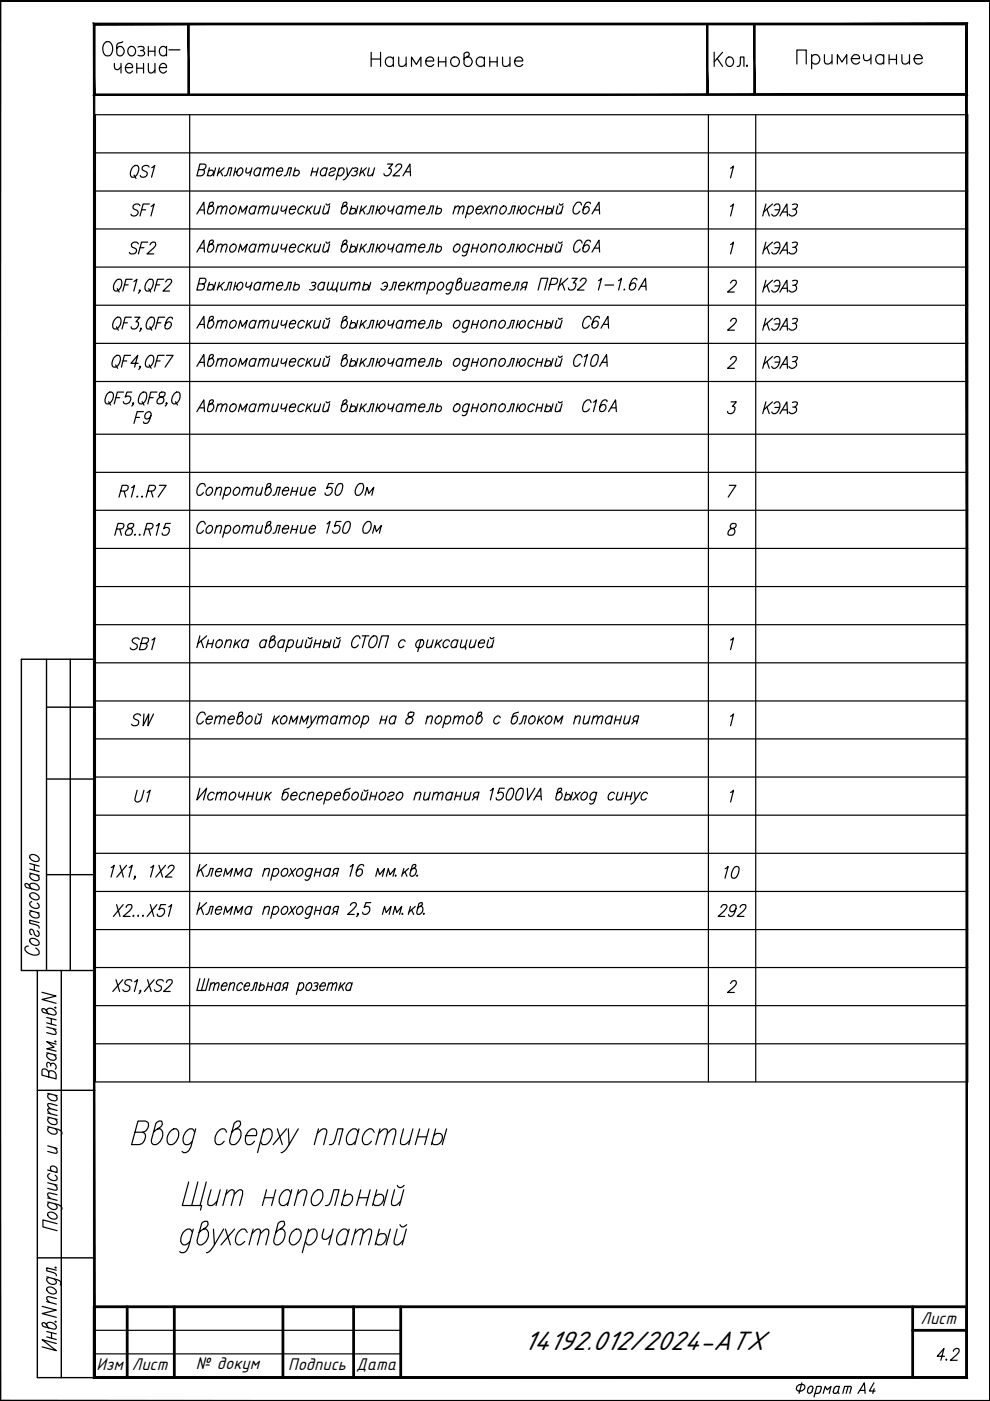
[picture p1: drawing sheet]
<svg xmlns="http://www.w3.org/2000/svg" width="210mm" height="297mm" viewBox="0 0 210 297" stroke-linecap="round" stroke-linejoin="round" font-family="sans-serif">
<defs><g id="words">
<text font-size="7.5" x="167.6" y="15.9">Примечание</text>
<g font-size="6.2">
<text x="20.5" y="13.1">Обозна-</text>
<text x="77.6" y="15.2">Наименование</text>
<text x="150.3" y="15.2">Кол.</text>
<text x="26.5" y="39.2">QS1</text>
<text x="111" y="286.2">14192.012/2024-АТХ</text>
</g>
<g font-size="5.7">
<text x="26.5" y="46.9">SF1</text>
<text x="160.5" y="46.9">КЭАЗ</text>
<text x="26.1" y="55">SF2</text>
<text x="160.5" y="55">КЭАЗ</text>
<text x="160.5" y="63.1">КЭАЗ</text>
<text x="160.5" y="71.3">КЭАЗ</text>
<text x="160.5" y="79.4">КЭАЗ</text>
<text x="160.5" y="88.9">КЭАЗ</text>
<text x="26.5" y="139">SB1</text>
<text x="26.8" y="155.2">SW</text>
<text x="27.5" y="171.1">U1</text>
<text x="152.4" y="187.3">10</text>
<text x="151" y="195.4">292</text>
<text x="197.6" y="289.6">4.2</text>
</g>
<text font-size="4.9" x="22.9" y="16.6">чение</text>
<g font-size="4">
<text x="195.2" y="280.7">Лист</text>
<text x="20.4" y="290.6">Изм</text>
<text x="28" y="290.6">Лист</text>
<text x="41.5" y="290.2">№ докум</text>
<text x="61.1" y="290.6">Подпись</text>
<text x="75.5" y="290.4">Дата</text>
</g>
</g></defs>
<!-- layer: 0 -->
<g fill="#000" stroke="#000" stroke-width=".21">
<path d="M0 .2h209.8zM0 .2h209.9z"/>
<path d="M20.1 19.9l-.3 .3 185-.3zM19.8 20.2l185-.3 .3 .3zM204.8 5.2v14.7l.3 .3zM204.8 5.2l.3-.3v15.3zM20.1 5.2h184.7l.3-.3zM19.8 4.9h185.3l-185 .3zM19.8 4.9l.3 15v-14.7zM19.8 4.9l.3 15-.3 .3z"/>
<path d="M39.8 5.1l.3 15v-15zM39.8 5.1l.3 15h-.3z"/>
<path d="M149.8 5.1l.3 15v-15zM149.8 5.1l.3 15h-.3z"/>
<path d="M159.8 5.1l.3 15v-15zM159.8 5.1l.3 15h-.3z"/>
<path d="M209.8 .2v296.7l.1-296.7zM209.9 .2v296.8z"/>
<path d="M0 .2l.1 296.8zM0 .2l.1 296.8z"/>
<path d="M.1 .2l-.1 296.8zM0 .2v296.8z"/>
<path d="M19.8 4.9v287.3l.3-.3zM19.8 4.9l.3 .3v286.7zM19.8 4.9l.3 .3 185-.3zM20.1 5.2l185-.3-.3 .3zM205.1 4.9l-.3 .3 .3 287zM204.8 5.2l.3 287-.3-.3zM19.8 292.2h185.3l-.3-.3zM19.8 292.2l.3-.3h184.7z"/>
<path d="M.1 296.9l209.8 .1zM.1 296.9l209.8 .1h-209.9z"/>
</g>
<g fill="none" stroke="#000" stroke-width=".25">
<path d="M20.2 24.3h185v205.1h-185zM20.2 32.4h185M40.2 24.3v205.1M42.1 36l1.2 .1a.83 .83 0 0 1-.7 1.2h-.9l.7-2.5 1.2 .1a.72 .72 0 0 1-.6 1.1M44.2 36.3a.59 .59 0 0 1 1-.1 .59 .59 0 0 1-.3 1l-.7 .1-.2-.3M44.4 35.6l-.5 1.7M45.7 35.6l-.4 1.7M46.5 35.6l-.4 1.7M46.7 36.3l.5 1M47.5 35.6l-1.3 1.2M47.6 37.3l.4-.1 .6-1.6h.5l-.4 1.7M49.7 36.4h.5l.1-.1a.77 .77 0 0 1 1.1-.6 1.05 1.05 0 0 1-.9 1.6 .61 .61 0 0 1-.3-.9"/>
<path d="M50 35.6l-.5 1.7M52.3 35.6l-.2 .6 .2 .5h.3l.7-.5M53.4 35.6l-.4 1.7M55.2 36l-.1-.3a.94 .94 0 0 0-1.1 .4 .94 .94 0 0 0 0 1.1l.5 .1 .5-.4M55.3 35.6l-.4 1.7M56 36.1l.6-.5 .4 .1-.3 1.6M56.1 35.6l-.4 1.7M57 36.1l.7-.5 .3 .1-.3 1.6M58.7 36.3h1.2v-.6a.93 .93 0 0 0-1.1 .4 .93 .93 0 0 0 .1 1.2h.3l.5-.4M60.2 37.3l.5-.1 .2-.4 .3-1.2h.6l-.5 1.7M62.4 36.3a.59 .59 0 0 1 1-.1 .59 .59 0 0 1-.3 1l-.6 .1-.3-.3M62.6 35.6l-.5 1.7"/>
<path d="M66.1 36.4h1.1M66.3 35.6l-.4 1.7M67.5 35.6l-.5 1.7M69.3 36l-.1-.3a.93 .93 0 0 0-1 .2 .93 .93 0 0 0-.3 1l.2 .3a.64 .64 0 0 0 .9-.3M69.4 35.6l-.4 1.7M70 36a.7 .7 0 0 1 1.1-.3l-.1 .5-.8 .2a.56 .56 0 0 0-.4 .8 .75 .75 0 0 0 1.1-.3M71.8 36a.63 .63 0 0 1 1-.3 .97 .97 0 0 1 0 1.1 .97 .97 0 0 1-1.1 .4l-.1-.3M71.9 35.6l-.7 2.5M73.5 35.6l.2 1.7 1.1-1.7M73.7 37.3a1.26 1.26 0 0 1-.9 .8M74.9 35.7l.4-.1 .5 .1-.1 .5-.5 .1M75.5 36.3a.52 .52 0 0 1 .2 .6 .52 .52 0 0 1-.5 .4l-.7-.1"/>
<path d="M76.7 35.6l-.5 1.7M76.9 36.3l.4 1M77.7 35.6l-1.3 1.2M78.3 35.6l-.3 1.6 .4 .1 .7-.5M79.4 35.6l-.4 1.7M82.2 34.8h1.1l-.9 .9 .5 .1a1.03 1.03 0 0 1-.3 1.1 1.03 1.03 0 0 1-1.1 .3l-.1-.4M83.9 35.4a.65 .65 0 0 1 .6-.6 .65 .65 0 0 1 .7 .4l-.6 .9-1.3 1.2h1.4M85.4 37.3l1.5-2.5 .1 2.5M86 36.4h1M150.2 24.3v205.1M154.9 35.7l.6-.5-.6 2.5M160.2 24.3v205.1"/>
<path d="M20.2 40.5h185M20.2 48.5h185M20.2 56.6h185M24.6 59.5a.68 .68 0 0 1 1.2 0 1.66 1.66 0 0 1-1.4 2.2 1.46 1.46 0 0 1 .2-2.2zM28 59.2h-1.3l-.7 2.5M28.4 59.7l.6-.5-.6 2.5M31.3 59.5a.78 .78 0 0 1 1-.2 1.95 1.95 0 0 1-.8 2.4h-.4a1.26 1.26 0 0 1 0-1.9zM34.7 59.2h-1.3l-.7 2.5M35.1 59.8a.65 .65 0 0 1 .6-.6 .65 .65 0 0 1 .7 .5l-.5 .8-1.4 1.2h1.4M41.7 45.4l1.5-2.5 .1 2.5M41.7 53.5l1.5-2.6 .1 2.6M42.2 44.5h1.1"/>
<path d="M42.2 52.6h1.1M44.4 59.8l-.5 1.7M44.7 43.7h.3a.93 .93 0 0 1 .2 1.1 .93 .93 0 0 1-1.1 .4l-.1-.3 .4-1.8 .4-.2 .4 .1a.77 .77 0 0 1-.8 .8l-.2 .3M44.7 51.8h.3a.93 .93 0 0 1 .2 1.1 .93 .93 0 0 1-1.1 .4l-.1-.4 .4-1.7a.49 .49 0 0 1 .8-.2 .77 .77 0 0 1-.8 .9l-.2 .2M45.7 59.8l-.4 1.7M46.1 44.2l.6-.5 .4 .1-.3 1.6M46.1 52.2l.6-.4 .4 .1-.3 1.6M46.2 43.7l-.4 1.7M46.2 51.8l-.4 1.7M46.5 59.8l-.4 1.7M47.1 44.2l.7-.5 .3 .1v.4l-.3 1.2M47.1 52.2l.7-.4 .3 .1-.3 1.6"/>
<path d="M47.5 59.8l-1.3 1.2M48.9 44.1l.5-.4h.3a.99 .99 0 0 1 .3 1.1 .99 .99 0 0 1-1 .6 .79 .79 0 0 1-.1-1.3zM48.9 52.1l.5-.3h.3a.99 .99 0 0 1 .3 1 .99 .99 0 0 1-1 .7 .79 .79 0 0 1-.1-1.4zM50 59.8l-.5 1.7M50.5 45.4l.5-1.7 .4 1.3 1-1.3-.5 1.7M50.5 53.5l.5-1.7 .4 1.3 1-1.3-.5 1.7M52.3 59.8l-.2 .6 .2 .5h.3l.7-.5M53.4 59.8l-.4 1.7M54.2 44.1l-.1-.3a.94 .94 0 0 0-1.1 .3 .94 .94 0 0 0 0 1.1l.5 .2 .5-.4M54.2 52.1l-.1-.2a.94 .94 0 0 0-1.1 .3 .94 .94 0 0 0 0 1.1l.5 .2 .5-.4M54.3 43.7l-.5 1.7M54.3 51.8l-.5 1.7"/>
<path d="M55 44.2l.6-.5 .4 .1-.3 1.6M55 52.2l.6-.4 .4 .1-.3 1.6M55.1 43.7l-.4 1.7M55.1 51.8l-.4 1.7M55.3 59.8l-.4 1.7M56 44.2l.6-.5 .4 .1-.3 1.6M56 52.2l.6-.4 .4 .1-.3 1.6M56.1 59.8l-.4 1.7M58 43.7l-.3 1.5 .4 .2 .7-.5M58 51.8l-.3 1.5 .4 .2 .7-.6M59.1 43.7l-.5 1.7M59.1 51.8l-.5 1.7"/>
<path d="M59.8 43.7l-.2 .6v.3l.2 .2h.3l.6-.5M59.8 51.8l-.2 .9 .5 .1 .6-.4M60.9 43.7l-.4 1.7M60.9 51.8l-.4 1.7M61.4 44.4h1.2a.49 .49 0 0 0-.2-.7 1.02 1.02 0 0 0-.9 .6 1.02 1.02 0 0 0 .1 1.1h.4l.4-.4M61.4 52.5h1.2a.49 .49 0 0 0-.2-.7 1.02 1.02 0 0 0-.9 .6 1.02 1.02 0 0 0 .1 1.1h.4l.4-.4M62.6 59.8l-.5 1.7M64.6 44.1l-.2-.3a.92 .92 0 0 0-1.1 .4 .92 .92 0 0 0 .2 1.2h.3l.5-.4M64.6 52.1l-.2-.2a.92 .92 0 0 0-1.1 .4 .92 .92 0 0 0 .2 1.2h.3l.5-.4M65.2 43.7l-.4 1.7M65.2 51.8l-.4 1.7M65.4 44.4l.5 1"/>
<path d="M65.4 52.5l.5 1M66 60l.3-.2 .6 .2a.51 .51 0 0 1-.6 .6M66.3 43.7l-1.4 1.2M66.3 51.8l-1.4 1.1M66.8 43.7l-.3 1.5 .5 .2 .6-.5M66.8 51.8l-.3 1.5 .5 .2 .6-.6M68 43.7l-.5 1.7M68 51.8l-.5 1.7M68.8 43.7l-.3 1.5 .5 .2 .6-.5M68.8 51.8l-.3 1.5 .5 .2 .6-.6M68.9 59.8l-.4 1.7M69.1 43.2l.1 .1a.49 .49 0 0 0 .7-.1"/>
<path d="M69.1 51.3l.1 .1a.49 .49 0 0 0 .7-.1M69.7 59.8l-.3 1.6 .4 .1 .6-.5M69.9 43.7l-.4 1.7M69.9 51.8l-.4 1.7M70.7 59.8l-.3 1.6 .4 .1 .6-.5M71.7 59.8l-.4 1.7h.2l-.1 .4M72.5 59.8l-.3 1.6h.7l.4-.4M73 43.7h.3a.99 .99 0 0 1 .2 1.1 .99 .99 0 0 1-.9 .6l-.3-.5 .5-1.8 .4-.2 .3 .1a.77 .77 0 0 1-.7 .8l-.3 .3M73 51.8h.3a.99 .99 0 0 1 .2 1 .99 .99 0 0 1-.9 .7l-.3-.6 .5-1.7a.49 .49 0 0 1 .7-.2 .77 .77 0 0 1-.7 .9l-.3 .2M73.7 59.8l-.5 1.7M74.3 44.4l.7-.2a.61 .61 0 0 1 .4 .7 .61 .61 0 0 1-.6 .5h-.4l-.2-.3M74.3 52.5l.2-.1a.55 .55 0 0 1 .8 0 .55 .55 0 0 1-.1 .8 .65 .65 0 0 1-.9 .1l-.1-.1"/>
<path d="M74.5 59.8l-.5 1.7M74.5 43.7l-.4 1.7M74.5 51.8l-.4 1.7M75.9 43.7l-.5 1.7M75.9 51.8l-.5 1.7M76.7 43.7l-.5 1.7M76.7 51.8l-.5 1.7M76.9 44.4l.4 1M76.9 52.5l.4 1M77.3 59.8l-.5 1.7M77.7 43.7l-1.3 1.2M77.7 51.8l-1.3 1.1"/>
<path d="M77.8 45.4l.4-.2 .5-1.5h.6l-.4 1.7M77.8 53.5l.4-.2 .5-1.5h.6l-.4 1.7M78.6 59.8l-.5 1.7M79.9 44.5h.5v-.1a.77 .77 0 0 1 1.1-.6 1.05 1.05 0 0 1-.8 1.6l-.3-.4v-.5M79.9 52.6h.5v-.1a.77 .77 0 0 1 1.1-.6 1.05 1.05 0 0 1-.8 1.6l-.3-.4v-.5M80.1 43.7l-.4 1.7M80.1 51.8l-.4 1.7M82.4 43.7l-.1 .9 .2 .2 .5-.2 .4-.3M82.4 51.8l-.1 .9h.7l.4-.3M83.6 43.7l-.5 1.7M83.6 51.8l-.5 1.7M85.4 44.1l-.1-.3a.93 .93 0 0 0-1 .2 .93 .93 0 0 0-.3 1l.2 .2a.64 .64 0 0 0 .9-.2"/>
<path d="M85.4 52.1l-.1-.2a.93 .93 0 0 0-1 .2 .93 .93 0 0 0-.3 1l.2 .2a.64 .64 0 0 0 .9-.2M85.5 43.7l-.5 1.7M85.5 51.8l-.5 1.7M86.1 44.2l.7-.5 .4 .1-.3 1.6M86.1 52.2l.7-.4 .4 .1-.3 1.6M86.3 43.7l-.4 1.7M86.3 51.8l-.4 1.7M86.7 59.8l-.5 1.7M87.2 44.2l.6-.5 .4 .1-.3 1.6M87.2 52.2l.6-.4 .4 .1-.3 1.6M87.7 59.8l-1.3 1.2M88.3 59.8l-.4 1.7"/>
<path d="M88.8 44.4h1.2a.49 .49 0 0 0-.2-.7 .99 .99 0 0 0-.9 .6 .99 .99 0 0 0 .2 1.1h.3l.5-.4M88.8 52.5h1.2a.49 .49 0 0 0-.2-.7 .99 .99 0 0 0-.9 .5 .99 .99 0 0 0 .2 1.2h.3l.5-.4M90.4 45.4l.4-.2 .6-1.5h.5l-.4 1.7M90.4 53.5l.4-.2 .6-1.5h.5l-.4 1.7M91.1 59.8l-.6 2.5M92.6 44.4l.7-.2a.63 .63 0 0 1 .3 .7 .63 .63 0 0 1-.6 .5h-.4l-.2-.3M92.6 52.5l.3-.3h.4a.67 .67 0 0 1 .1 1 .67 .67 0 0 1-1 0M92.8 43.7l-.5 1.7M92.8 51.8l-.5 1.7M96.1 59.8l-.5 2a.69 .69 0 0 1-1 .4M96.4 44.2l.6-.5 .4 .1v.4l-.3 1.2M96.4 52.1l.5-.3h.3a.99 .99 0 0 1 .2 1 .99 .99 0 0 1-.9 .7 .79 .79 0 0 1-.1-1.4z"/>
<path d="M96.5 43.7l-.4 1.7M97.3 59.8h.3a.93 .93 0 0 1 .2 1.2 .93 .93 0 0 1-1.1 .4l-.1-.4 .5-1.7 .4-.3 .3 .1a.83 .83 0 0 1-.7 .9l-.3 .2M97.4 44.2l.6-.5 .4 .1-.3 1.6M98.8 59.8l-.3 1.6h.7l.4-.4M99.2 44.1l.5-.4h.3a.99 .99 0 0 1 .2 1.1 .99 .99 0 0 1-.9 .6l-.3-.4M99.4 43.7l-.7 2.5M99.4 52.1l-.1-.2a.93 .93 0 0 0-1.1 .4 .93 .93 0 0 0 .2 1.2h.3l.5-.4M99.5 51.8l-.5 1.9a.74 .74 0 0 1-.8 .6l-.2-.2M99.9 59.8l-.4 1.7M100.1 52.6h1.1M100.3 51.8l-.4 1.7M101 44.4h1.2v-.6a.93 .93 0 0 0-1.1 .4 .93 .93 0 0 0 .1 1.2h.3l.5-.4"/>
<path d="M101.5 51.8l-.5 1.7M102.4 51.9l.6-.1a.93 .93 0 0 1 .2 1.1 .93 .93 0 0 1-1.1 .4 .99 .99 0 0 1 .3-1.4zM102.8 43.7l.7 1.7M103.6 59.8l-.5 1.7M103.9 43.7l-1.6 1.7M104.1 52.2l.6-.4 .5 .1-.3 1.6M104.2 51.8l-.4 1.7M104.3 44.2l.6-.5 .5 .1-.3 1.6M104.4 43.7l-.4 1.7M104.4 59.8l-.4 1.7M106 52.1l.5-.3h.3a.99 .99 0 0 1 .2 1 .99 .99 0 0 1-.9 .7 .79 .79 0 0 1-.1-1.4zM106.2 44.1l.5-.4h.3a.93 .93 0 0 1 .2 1.1 .93 .93 0 0 1-1.1 .4 1.03 1.03 0 0 1 .1-1.1z"/>
<path d="M107.5 53.5l.4-.2 .6-1.5h.6l-.5 1.7M107.7 45.4l.4-.2 .2-.3 .3-1.2h.7l-.5 1.7M109.6 52.6h.6v-.1a.77 .77 0 0 1 1.1-.6 1.05 1.05 0 0 1-.9 1.6 .65 .65 0 0 1-.2-.9M109.9 44.5h.5v-.1a.79 .79 0 0 1 1.1-.6 1.05 1.05 0 0 1-.9 1.6 .65 .65 0 0 1-.2-.9M109.9 51.8l-.5 1.7M110.1 43.7l-.5 1.7M113.3 52.1l-.1-.2a.92 .92 0 0 0-1.1 .4 .92 .92 0 0 0 .2 1.2h.3l.4-.4M113.5 44.1l-.1-.3a.93 .93 0 0 0-1.1 .4 .93 .93 0 0 0 .1 1.2h.3l.5-.4M113.8 52.6h1.1M114 44.5h1.1M114 51.8l-.4 1.7M114.2 43.7l-.5 1.7"/>
<path d="M115.1 51.8l-.4 1.7M115.3 43.7l-.4 1.7M115.7 52.5l.2-.1a.55 .55 0 0 1 .8 0 .55 .55 0 0 1-.2 .8l-.3 .3h-.4l-.3-.3M116 44.4l.3-.2h.4a.67 .67 0 0 1 0 1 .67 .67 0 0 1-1-.1M116 51.8l-.5 1.7M116.1 43.7l-.4 1.7M117.3 51.8l-.5 1.7M117.4 43.7l-.4 1.7M118.1 51.8l-.4 1.5 .5 .2 .6-.6M118.3 43.7l-.4 1.5 .5 .2 .6-.5M118.4 51.3v.1a.49 .49 0 0 0 .8-.1M118.6 43.2l.1 .1a.44 .44 0 0 0 .7-.1"/>
<path d="M119 59l-.7 2.5M119.2 51.8l-.5 1.7M119.4 43.7l-.5 1.7M120.4 59l-1.9 1.7M121.3 59h1.1l-.9 1 .5 .1a.96 .96 0 0 1-.3 1.1 .96 .96 0 0 1-1.1 .1l-.1-.3M123 59.6a.64 .64 0 0 1 .6-.6 .64 .64 0 0 1 .7 .5l-.6 .8-1.3 1.2h1.4M123.3 43.5l-.2-.5a1.04 1.04 0 0 0-1.4 .8 1.17 1.17 0 0 0 .2 1.6 1.02 1.02 0 0 0 1-.6M123.4 51.5v-.2a.75 .75 0 0 0-.8-.4 .75 .75 0 0 0-.6 .6 1.4 1.4 0 0 0 0 2 .98 .98 0 0 0 1-.7M125.2 43.2l-.1-.2a.8 .8 0 0 0-1.1 .3 2.18 2.18 0 0 0-.3 1.9 .81 .81 0 0 0 1.1-.3 .81 .81 0 0 0-.4-1.1l-.6 .4-.2 .3M125.2 51.3l-.1-.3-.4-.1a2.26 2.26 0 0 0-1 2.4 .89 .89 0 0 0 1-.3 .89 .89 0 0 0 .1-1 .73 .73 0 0 0-1.2 .6M125.5 45.4l1.5-2.5 .1 2.5M125.5 53.5l1.5-2.6 .1 2.6"/>
<path d="M126 44.5h1M126 52.6h1M126.9 59.5l.7-.5-.7 2.5M131.1 59.5l.7-.5-.7 2.5M135 59.4v-.3l-.5-.1a2.08 2.08 0 0 0-1.1 2.2 .77 .77 0 0 0 1.2-.1 .77 .77 0 0 0-.2-1.1 .99 .99 0 0 0-.9 .7M154.9 43.8l.6-.5-.6 2.5M154.9 51.8l.6-.5-.6 2.5M20.2 64.7h185M20.2 72.8h185M24.3 75.7a.75 .75 0 0 1 1.1-.2 1.87 1.87 0 0 1-.9 2.3h-.4a1.37 1.37 0 0 1 0-1.9zM24.4 67.6a.65 .65 0 0 1 .6-.4 .65 .65 0 0 1 .6 .4 1.83 1.83 0 0 1-1 2.2h-.3a1.42 1.42 0 0 1 .1-2.2zM24.5 77.4l.4 .7"/>
<path d="M24.7 69.3l.4 .7M24.8 61.2l.5 .7M26.1 76.5h.8M26.2 68.4h.8M26.4 60.4h.8M27.7 75.3h-1.3l-.7 2.5M27.9 67.3h-1.4l-.6 2.5M28.6 67.3h1.1l-.9 .9h.3a.92 .92 0 0 1 0 1.2 .92 .92 0 0 1-1.2 .1l-.1-.2M29.3 77h-1.5l1.4-1.7-.7 2.5M29.7 61.6l-.1 .1-.1-.1 .1-.1 .1 .1-.4 .6M29.8 77.7l-.1 .1-.1-.1h.2l-.4 .6M29.9 69.7h-.1l.1-.2v.4l-.3 .4"/>
<path d="M31.4 75.7l.4-.4h.5a1.54 1.54 0 0 1-1.1 2.5 1.26 1.26 0 0 1 0-1.9zM31.5 67.6a.68 .68 0 0 1 .6-.4 .68 .68 0 0 1 .6 .4 1.97 1.97 0 0 1-1 2.2h-.4a1.37 1.37 0 0 1 0-2zM31.5 61.2l.5 .7M31.6 77.4l.4 .7M31.7 69.3l.5 .7M33.1 60.4h.8M33.1 76.5h.9M33.3 68.4h.8M34.8 75.3h-1.3l-.7 2.5M34.9 67.3h-1.3l-.7 2.5M35.3 75.3h1.4l-1.7 2.5M36.6 67.6l-.1-.2-.4-.1a2.1 2.1 0 0 0-1 2.4 .89 .89 0 0 0 1-.3 .89 .89 0 0 0 .1-1 .73 .73 0 0 0-1.2 .5"/>
<path d="M41.7 69.6l1.5-2.5 .1 2.5M41.7 77.7l1.5-2.5 .1 2.5M42.1 60.2l1.2 .1a.83 .83 0 0 1-.7 1.2h-.9l.7-2.5 1.2 .1a.72 .72 0 0 1-.6 1.1M42.2 68.8h1.1M42.2 76.8h1.1M44.2 60.6l.1-.2a.56 .56 0 0 1 .9 0 .56 .56 0 0 1-.2 .9 .69 .69 0 0 1-1 0M44.7 67.9h.3a.91 .91 0 0 1 .2 1.2 .91 .91 0 0 1-1.1 .4l-.1-.4 .4-1.8a.49 .49 0 0 1 .8-.1 .82 .82 0 0 1-.8 .9l-.2 .2M44.7 76h.3a.91 .91 0 0 1 .2 1.2 .91 .91 0 0 1-1.1 .3l-.1-.3 .4-1.8a.49 .49 0 0 1 .8-.1l-.1 .5-.9 .6M46.1 68.4l.6-.5 .4 .2-.3 1.5M46.1 76.5l.4-.4h.6l-.3 1.6M46.2 67.9l-.4 1.7M46.2 76l-.4 1.7"/>
<path d="M46.7 60.6l.5 .9M47.1 68.4l.7-.5 .3 .2v.3l-.3 1.2M47.1 76.5l.4-.4h.6v.4l-.3 1.2M47.6 61.5l.4-.1 .6-1.6h.5l-.4 1.7M48.9 68.3a.65 .65 0 0 1 1.2 0 .96 .96 0 0 1-.3 .9 .96 .96 0 0 1-.9 .3 .94 .94 0 0 1 0-1.2zM48.9 76.4a.72 .72 0 0 1 1-.3 .93 .93 0 0 1 0 1.1 .93 .93 0 0 1-1 .3 .94 .94 0 0 1 0-1.1zM49.7 60.7h.5a.8 .8 0 0 1 1.2-.7 .94 .94 0 0 1-.1 1 .94 .94 0 0 1-.9 .4l-.2-.2v-.5M50.5 69.6l.5-1.7 .4 1.3 1-1.3-.5 1.7M50.5 77.7l.5-1.7 .4 1.3 1-1.3-.5 1.7M54.2 68.3a.51 .51 0 0 0-.8-.2 .89 .89 0 0 0-.2 1.5h.3l.5-.4M54.2 76.4a.54 .54 0 0 0-.8-.3 .93 .93 0 0 0-.2 1.6h.3l.5-.4M54.3 67.9l-.5 1.7"/>
<path d="M54.3 76l-.5 1.7M55 68.4l.6-.5 .4 .2-.3 1.5M55 76.5l.6-.5 .4 .1-.3 1.6M55.1 67.9l-.4 1.7M55.1 76l-.4 1.7M55.2 60.2a.51 .51 0 0 0-.8-.2 .89 .89 0 0 0-.2 1.5l.5-.1 .3-.2M56 60.3l.6-.5 .4 .2-.3 1.5M56 68.4l.6-.5 .4 .2-.3 1.5M56 76.5l.4-.4h.6l-.3 1.6M57 60.3l.7-.5 .3 .2-.3 1.5M58 67.9l-.3 1.6 .4 .1 .7-.5M58 76l-.3 1.5 .4 .2 .7-.5"/>
<path d="M58.7 60.6h1.2v-.6a.91 .91 0 0 0-1.1 .3 .91 .91 0 0 0 .1 1.2l.6-.1 .2-.2M59.1 67.9l-.5 1.7M59.1 76l-.5 1.7M59.8 67.9l-.2 .6v.4l.2 .1h.3l.6-.5M59.8 76l-.2 .6v.3l.2 .2h.3l.6-.5M60.2 61.5l.5-.1 .5-1.6h.6l-.5 1.7M60.9 67.9l-.4 1.7M60.9 76l-.4 1.7M61.4 68.7h1.2l.1-.6a.9 .9 0 0 0-1.2 .2 .9 .9 0 0 0 0 1.2 .65 .65 0 0 0 .9-.3M61.4 76.7h1.2v-.6a.93 .93 0 0 0-1.1 .4 .93 .93 0 0 0 .1 1.2h.4l.4-.4M62.4 60.6l.2-.2a.55 .55 0 0 1 .8 .1 .55 .55 0 0 1-.2 .8 .69 .69 0 0 1-1 0M64.6 68.3a.51 .51 0 0 0-.9-.2 .89 .89 0 0 0-.2 1.5h.3l.5-.4"/>
<path d="M64.6 76.4a.54 .54 0 0 0-.9-.3 .93 .93 0 0 0-.2 1.6h.3l.5-.4M65.2 67.9l-.4 1.7M65.2 76l-.4 1.7M65.4 68.7l.5 .9M65.4 76.7l.5 1M66.3 67.9l-1.4 1.2M66.3 76l-1.4 1.2M66.5 60.6l.3 .2a.72 .72 0 0 1-.4 .7 .72 .72 0 0 1-.8-.1M66.8 67.9l-.3 1.6 .5 .1 .6-.5M66.8 76l-.3 1.5 .5 .2 .6-.5M68 67.9l-.5 1.7M68 76l-.5 1.7"/>
<path d="M68.8 60.2l-.1-.2a.91 .91 0 0 0-1.1 .4 .91 .91 0 0 0 .1 1.1l.6-.1 .2-.2M68.8 67.9l-.3 1.6 .5 .1 .6-.5M68.8 76l-.3 1.5 .5 .2 .6-.5M69.1 67.5h.1a.52 .52 0 0 0 .7 0M69.1 75.5l.1 .1a.49 .49 0 0 0 .7-.1M69.9 67.9l-.4 1.7M69.9 76l-.4 1.7M73 67.9l.5 .2a.91 .91 0 0 1 0 1.1 .91 .91 0 0 1-1.1 .3l-.1-.4 .5-1.8a.49 .49 0 0 1 .7-.1 .83 .83 0 0 1-.7 .9l-.3 .2M73 76l.5 .1a.93 .93 0 0 1 0 1.1 .93 .93 0 0 1-1.1 .3l-.1-.3 .5-1.8a.49 .49 0 0 1 .7-.1l-.1 .5-.9 .6M74.3 60.3l.7-.5 .3 .2 .1 .3-.4 1.2M74.3 68.7l.2-.2a.55 .55 0 0 1 .8 .1 .55 .55 0 0 1-.1 .8 .69 .69 0 0 1-1 0M74.3 76.7l.2-.1a.56 .56 0 0 1 .9 .1 .56 .56 0 0 1-.3 .8l-.7 .2-.2-.3"/>
<path d="M74.5 67.9l-.4 1.7M74.5 76l-.4 1.7M75.4 60.3l.5-.5 .4 .2-.3 1.5M75.9 67.9l-.5 1.7M75.9 76l-.5 1.7M76.7 67.9l-.5 1.7M76.7 76l-.5 1.7M76.9 68.7l.4 .9M76.9 76.7l.4 1M77.1 60.6l.1-.2a.55 .55 0 0 1 .8 .1 .55 .55 0 0 1-.1 .8 .73 .73 0 0 1-.9 .1l-.1-.1M77.7 67.9l-1.3 1.2M77.7 76l-1.3 1.2"/>
<path d="M77.8 69.6l.4-.1 .5-1.6h.6l-.4 1.7M77.8 77.7l.4-.2 .5-1.5h.6l-.4 1.7M79.9 68.8h.5v-.1a.77 .77 0 0 1 1.1-.6 1.03 1.03 0 0 1-.8 1.5 .65 .65 0 0 1-.3-.8M79.9 76.8l.5-.1a.77 .77 0 0 1 1.1-.6 1.05 1.05 0 0 1-.8 1.6 .68 .68 0 0 1-.3-.9M80.1 67.9l-.4 1.7M80.1 76l-.4 1.7M81 60.2a.62 .62 0 0 1 .6-.4 .62 .62 0 0 1 .5 .4 .99 .99 0 0 1-1.2 1.2l-.1-.2M81.5 60.7h.6M82.4 67.9l-.1 1 .2 .1 .5-.1 .4-.4M82.4 76l-.1 .9 .2 .2 .5-.2 .4-.3M82.5 61.5l.4-.1 .5-1.6h.7l-.5 1.7M83.6 67.9l-.5 1.7"/>
<path d="M83.6 76l-.5 1.7M84.6 60.6h1.2v-.6a.91 .91 0 0 0-1.1 .3 .91 .91 0 0 0 .1 1.2l.6-.1 .2-.2M85.4 68.3l-.1-.2a.91 .91 0 0 0-1.1 .3 .91 .91 0 0 0 .1 1.2h.3l.5-.4M85.4 76.4l-.1-.3a.93 .93 0 0 0-1.1 .4 .93 .93 0 0 0 .1 1.2h.3l.5-.4M85.5 67.9l-.5 1.7M85.5 76l-.5 1.7M86.1 68.4l.7-.5 .4 .2-.3 1.5M86.1 76.5l.7-.5 .4 .1-.3 1.6M86.3 67.9l-.4 1.7M86.3 76l-.4 1.7M86.9 60.6l.5 .9M87.2 68.4l.6-.5 .4 .2-.3 1.5"/>
<path d="M87.2 76.5l.6-.5 .4 .1-.3 1.6M88.2 60.3l.6-.5 .4 .2-.3 1.5M88.8 68.7h1.2a.46 .46 0 0 0-.2-.8 .97 .97 0 0 0-.9 .6 .97 .97 0 0 0 .2 1.1h.3l.5-.4M88.8 76.7h1.2a.46 .46 0 0 0-.2-.7 .97 .97 0 0 0-.9 .6 .97 .97 0 0 0 .2 1.1h.3l.5-.4M89.2 60.3l.6-.5 .4 .2-.3 1.5M90.4 69.6l.4-.1 .6-1.6h.5l-.4 1.7M90.4 77.7l.4-.2 .6-1.5h.5l-.4 1.7M91.1 60.2a.62 .62 0 0 1 .5-.4 .62 .62 0 0 1 .6 .4 .99 .99 0 0 1-1.3 1.2l-.1-.2M92.6 68.7l.3-.3h.4a.67 .67 0 0 1 .1 1 .67 .67 0 0 1-1 0M92.6 76.7l.3-.2h.4a.66 .66 0 0 1 .1 1 .66 .66 0 0 1-1-.1M92.8 67.9l-.5 1.7M92.8 76l-.5 1.7"/>
<path d="M93 60.2a.62 .62 0 0 1 .5-.4 .62 .62 0 0 1 .6 .4 .99 .99 0 0 1-1.3 1.2 1.09 1.09 0 0 1 .2-1.2zM96 60.2l-.1-.2a.91 .91 0 0 0-1.1 .3 .91 .91 0 0 0 .2 1.2l.5-.1 .3-.2M96.4 68.3a.65 .65 0 0 1 1.1 0 .96 .96 0 0 1-.2 .9 .96 .96 0 0 1-1 .3 .94 .94 0 0 1 .1-1.2zM96.4 76.4a.72 .72 0 0 1 1-.3 .93 .93 0 0 1 0 1.1 .93 .93 0 0 1-1.1 .3 .94 .94 0 0 1 .1-1.1zM99.4 68.3l-.1-.2a.91 .91 0 0 0-1.1 .3 .91 .91 0 0 0 .2 1.2h.3l.5-.4M99.4 76.4l-.1-.3a.93 .93 0 0 0-1.1 .4 .93 .93 0 0 0 .2 1.2h.3l.5-.4M99.5 67.9l-.5 1.9a.66 .66 0 0 1-1 .5M99.5 76l-.5 1.9a.66 .66 0 0 1-1 .5M100.1 68.8h1.1M100.1 76.8h1.1M100.3 67.9l-.4 1.7M100.3 76l-.4 1.7"/>
<path d="M100.5 60.2a.65 .65 0 0 1 1.2 0l-.2 .2-.7 .3a.53 .53 0 0 0-.5 .7 .85 .85 0 0 0 1.1-.2M101.5 67.9l-.5 1.7M101.5 76l-.5 1.7M102.2 68.3a.61 .61 0 0 1 .5-.4 .61 .61 0 0 1 .6 .4 .96 .96 0 0 1-.3 .9 .96 .96 0 0 1-.9 .3 .88 .88 0 0 1 .1-1.2zM102.2 76.4a.71 .71 0 0 1 1-.3 .95 .95 0 0 1-.1 1.1 .95 .95 0 0 1-1 .3 .88 .88 0 0 1 .1-1.1zM103.5 60.2a.51 .51 0 0 0-.8-.2 .89 .89 0 0 0-.3 1.5l.6-.1 .3-.2M104.1 68.4l.6-.5 .5 .2-.3 1.5M104.1 76.5l.6-.5 .5 .1-.3 1.6M104.2 67.9l-.4 1.7M104.2 76l-.4 1.7M104.3 60.3l.6-.5 .4 .2-.4 1.5M105.3 60.3l.6-.5 .4 .2-.3 1.5"/>
<path d="M106 68.3a.65 .65 0 0 1 1.1 0 .96 .96 0 0 1-.2 .9 .96 .96 0 0 1-1 .3 .94 .94 0 0 1 .1-1.2zM106 76.4a.72 .72 0 0 1 1-.3 .93 .93 0 0 1 0 1.1 .93 .93 0 0 1-1.1 .3 .94 .94 0 0 1 .1-1.1zM106.9 60.6h1.3l-.1-.6a.91 .91 0 0 0-1.1 .3 .91 .91 0 0 0 .2 1.2l.5-.1 .3-.2M107.5 69.6l.4-.1 .2-.4 .4-1.2h.6l-.5 1.7M107.5 77.7l.4-.2 .2-.3 .4-1.2h.6l-.5 1.7M108.5 61.5l.4-.1 .6-1.6h.6l-.5 1.7M109.6 68.8h.6a.8 .8 0 0 1 1.1-.7 .92 .92 0 0 1-.1 1 .92 .92 0 0 1-1 .4v-.7M109.6 76.8l.6-.1a.77 .77 0 0 1 1.1-.6 .93 .93 0 0 1 0 1.1 .93 .93 0 0 1-1.1 .3v-.7M109.9 67.9l-.5 1.7M109.9 76l-.5 1.7M110.9 60.9l-.6 .6M111.5 60.9h-.6l-.2-.2v-.4l.5-.5h.6l-.5 1.7"/>
<path d="M113.3 68.3a.51 .51 0 0 0-.8-.2 .89 .89 0 0 0-.2 1.5h.3l.4-.4M113.3 76.4a.54 .54 0 0 0-.8-.3 .93 .93 0 0 0-.2 1.6h.3l.4-.4M113.8 68.8h1.1M113.8 76.8h1.1M114 67.9l-.4 1.7M114 76l-.4 1.7M114.1 61.5l.6-2.5h1.5l-.7 2.5M115.1 67.9l-.4 1.7M115.1 76l-.4 1.7M115.7 68.7l.2-.2a.55 .55 0 0 1 .8 .1 .55 .55 0 0 1-.2 .8l-.3 .2h-.4l-.3-.2M115.7 76.7l.4-.2a.55 .55 0 0 1 .7 .4 .55 .55 0 0 1-.4 .6l-.6 .2-.3-.3M116 67.9l-.5 1.7"/>
<path d="M116 76l-.5 1.7M116.6 60.3h.9a.83 .83 0 0 0 .7-1.2l-1.2-.1-.7 2.5M117.3 67.9l-.5 1.7M117.3 76l-.5 1.7M118.1 67.9l-.4 1.6 .5 .1 .6-.5M118.1 76l-.4 1.5 .5 .2 .6-.5M118.4 67.5a.52 .52 0 0 0 .8 0M118.4 75.5v.1a.49 .49 0 0 0 .8-.1M119.2 67.9l-.5 1.7M119.2 76l-.5 1.7M119.2 60.1l.5 1.4M123.4 75.8v-.3a.77 .77 0 0 0-.8-.3 .77 .77 0 0 0-.6 .6 1.37 1.37 0 0 0 0 1.9 1.02 1.02 0 0 0 1-.6"/>
<path d="M123.9 75.6l.6-.4-.6 2.5M125.3 67.7l-.3-.6a1.55 1.55 0 0 0-1.1 2.5 1.13 1.13 0 0 0 1.1-.6M125.9 75.3l.4-.1 .4 .1a2.06 2.06 0 0 1-.9 2.4l-.5-.2a2.44 2.44 0 0 1 .6-2.2zM127.1 67.5l-.1-.3-.4-.1a2.06 2.06 0 0 0-1 2.4 .88 .88 0 0 0 1.1-.3 .88 .88 0 0 0 0-1.1 .83 .83 0 0 0-1.2 .7M127.1 77.7l1.5-2.5 .1 2.5M127.4 69.6l1.5-2.5 .1 2.5M127.6 76.8h1.1M128 68.8h.9M128.3 60.4h1.8M132.4 61.3l-.1 .1h.2M135.4 61.5l1.5-2.5 .1 2.5M135.9 60.7h1"/>
<path d="M154.9 60v-.1a.77 .77 0 0 1 1.1-.4l.1 .2a.94 .94 0 0 1-.5 1l-1.3 1.2h1.4M154.9 68.1v-.1a.77 .77 0 0 1 1.1-.4l.1 .2a.94 .94 0 0 1-.5 1l-1.3 1.2h1.4M154.9 76.2v-.1a.77 .77 0 0 1 1.1-.4l.1 .1a.97 .97 0 0 1-.5 1.1l-1.3 1.2h1.4M20.2 80.9h185M20.2 92.1h185M22.8 83.5a.72 .72 0 0 1 1.2 0 2 2 0 0 1-1 2.1h-.4a1.37 1.37 0 0 1 0-1.9zM23 85.2l.5 .7M24.6 84.3h.8M26.2 83.1h-1.3l-.7 2.5M27.9 83.1h-1l-.4 1.1a.66 .66 0 0 1 .9-.2 .66 .66 0 0 1 .2 .9 .77 .77 0 0 1-.6 .7 .77 .77 0 0 1-.8-.4M28.3 85.5l-.1 .1-.1-.1 .1-.1 .1 .1-.4 .6M28.8 88.5h.8"/>
<path d="M29.8 83.5a.72 .72 0 0 1 1.3 0 1.65 1.65 0 0 1-1.4 2.1 1.37 1.37 0 0 1 0-1.9zM30.1 85.2l.4 .7M30.4 87.3h-1.3l-.7 2.5M31.7 84.3h.8M32 88.1a.84 .84 0 0 1-1.2 .6 .89 .89 0 0 1 .1-1 .89 .89 0 0 1 1-.3 2.07 2.07 0 0 1-.6 2.3l-.6 .1-.2-.1-.1-.3M33.3 83.1h-1.3l-.7 2.5M34 83.3a.53 .53 0 0 0 0 .8 .79 .79 0 0 1 .6 1.1 .79 .79 0 0 1-1.3 .2 1.14 1.14 0 0 1 1.2-1.3 .52 .52 0 0 0 .5-.4 .52 .52 0 0 0-.3-.6zM35.4 85.5l-.1 .1-.1-.1 .1-.1 .1 .1-.4 .6M37 83.5a.72 .72 0 0 1 1-.2 1.62 1.62 0 0 1-1.2 2.3 1.26 1.26 0 0 1 0-1.9zM37.2 85.2l.4 .7M41.7 87.3l1.5-2.5 .1 2.5M42.2 86.5h1.1"/>
<path d="M44.7 85.6h.3a.93 .93 0 0 1 .2 1.2 .93 .93 0 0 1-1.1 .4l-.1-.4 .4-1.8a.49 .49 0 0 1 .8-.1 .82 .82 0 0 1-.8 .9l-.2 .2M46.1 86.1l.6-.5 .4 .2-.3 1.5M46.2 85.6l-.4 1.7M47.1 86.1l.7-.5 .3 .2v.3l-.3 1.2M48.9 86a.65 .65 0 0 1 1.2 0 .99 .99 0 0 1-1.2 1.2 1.01 1.01 0 0 1 0-1.2zM50.5 87.3l.5-1.7 .4 1.3 1-1.3-.5 1.7M54.2 86a.51 .51 0 0 0-.8-.2 .89 .89 0 0 0-.2 1.5l.5-.1 .3-.3M54.3 85.6l-.5 1.7M55 86.1l.6-.5 .4 .2-.3 1.5M55.1 85.6l-.4 1.7M56 86.1l.6-.5 .4 .2-.3 1.5M58 85.6l-.3 1.6 .4 .1 .7-.5"/>
<path d="M59.1 85.6l-.5 1.7M59.8 85.6l-.2 1 .5 .1 .6-.5M60.9 85.6l-.4 1.7M61.4 86.3h1.2a.49 .49 0 0 0-.2-.7 .99 .99 0 0 0-.9 .6 .99 .99 0 0 0 .1 1.1l.6-.1 .2-.3M64.6 86a.51 .51 0 0 0-.9-.2 .89 .89 0 0 0-.2 1.5l.5-.1 .3-.3M65.2 85.6l-.4 1.7M65.4 86.3l.5 1M66.3 85.6l-1.4 1.2M66.8 85.6l-.3 1.6h.8l.3-.4M68 85.6l-.5 1.7M68.8 85.6l-.3 1.6 .5 .1 .6-.5M69.1 85.2l.2 .2 .6-.2"/>
<path d="M69.9 85.6l-.4 1.7M73 85.6h.3a.92 .92 0 0 1 .2 1.2 .92 .92 0 0 1-1.1 .4l-.1-.4 .5-1.8a.49 .49 0 0 1 .7-.1 .83 .83 0 0 1-.7 .9l-.3 .2M74.3 86.3l.2-.1a.55 .55 0 0 1 .8 0 .55 .55 0 0 1-.1 .9 .69 .69 0 0 1-1 0M74.5 85.6l-.4 1.7M75.9 85.6l-.5 1.7M76.7 85.6l-.5 1.7M76.9 86.3l.4 1M77.7 85.6l-1.3 1.2M77.8 87.3l.4-.1 .5-1.6h.6l-.4 1.7M79.9 86.5h.5v-.2a.77 .77 0 0 1 1.1-.5 .94 .94 0 0 1 0 1 .94 .94 0 0 1-1 .4l-.1-.7M80.1 85.6l-.4 1.7M82.4 85.6l-.1 1h.7l.4-.4"/>
<path d="M83.6 85.6l-.5 1.7M85.4 86l-.1-.2a.91 .91 0 0 0-1.1 .3 .91 .91 0 0 0 .1 1.2l.6-.1 .2-.3M85.5 85.6l-.5 1.7M86.1 86.1l.7-.5 .4 .2-.3 1.5M86.3 85.6l-.4 1.7M87.2 86.1l.6-.5 .4 .2-.3 1.5M88.8 86.3h1.2a.49 .49 0 0 0-.2-.7 .97 .97 0 0 0-.9 .6 .97 .97 0 0 0 .2 1.1l.5-.1 .3-.3M90.4 87.3l.4-.1 .6-1.6h.5l-.4 1.7M92.6 86.3l.3-.2h.4a.67 .67 0 0 1 .1 1 .67 .67 0 0 1-1 0M92.8 85.6l-.5 1.7M96.4 86a.65 .65 0 0 1 1.1 0 .99 .99 0 0 1-1.2 1.2 1.01 1.01 0 0 1 .1-1.2zM99.4 86l-.1-.2a.91 .91 0 0 0-1.1 .3 .91 .91 0 0 0 .2 1.2l.5-.1 .3-.3"/>
<path d="M99.5 85.6l-.5 1.9a.66 .66 0 0 1-1 .5M100.1 86.5h1.1M100.3 85.6l-.4 1.7M101.5 85.6l-.5 1.7M102.2 86a.61 .61 0 0 1 .5-.4 .61 .61 0 0 1 .6 .4 .99 .99 0 0 1-1.2 1.2 .94 .94 0 0 1 .1-1.2zM104.1 86.1l.6-.5 .5 .2-.3 1.5M104.2 85.6l-.4 1.7M106 86a.65 .65 0 0 1 1.1 0 .99 .99 0 0 1-1.2 1.2 1.01 1.01 0 0 1 .1-1.2zM107.5 87.3l.4-.1 .6-1.6h.6l-.5 1.7M109.6 86.5h.6a.8 .8 0 0 1 1.1-.7 .95 .95 0 0 1-.1 1 .95 .95 0 0 1-1 .4v-.7M109.9 85.6l-.5 1.7M113.3 86a.51 .51 0 0 0-.8-.2 .89 .89 0 0 0-.2 1.5l.5-.1 .2-.3"/>
<path d="M113.8 86.5h1.1M114 85.6l-.4 1.7M115.1 85.6l-.4 1.7M115.7 86.3l.2-.1a.55 .55 0 0 1 .8 0 .55 .55 0 0 1-.2 .9 .73 .73 0 0 1-.9 .1l-.1-.1M116 85.6l-.5 1.7M117.3 85.6l-.5 1.7M118.1 85.6l-.4 1.6 .5 .1 .6-.5M118.4 85.2l.2 .2 .6-.2M119.2 85.6l-.5 1.7M125.3 85.4l-.3-.6a1.55 1.55 0 0 0-1.1 2.5 .97 .97 0 0 0 1.1-.6M125.9 85.3l.6-.5-.7 2.5M128.7 85.2v-.3l-.5-.1a2.14 2.14 0 0 0-.9 2.4 .83 .83 0 0 0 1-.4 .83 .83 0 0 0-.2-1 .99 .99 0 0 0-1 .7"/>
<path d="M129 87.3l1.5-2.5 .2 2.5M129.6 86.5h1M155 85.2h1.1l-.8 1 .4 .1a.96 .96 0 0 1-.2 1.2 .96 .96 0 0 1-1.2 0v-.3M20.2 100.1h185M20.2 108.2h185M20.2 116.3h185M24.7 112.2h.9a.63 .63 0 0 0 .6-.5 .63 .63 0 0 0-.3-.7h-.9l-.7 2.5M25.4 112.2l.3 1.3M25.6 104.1h.9a.66 .66 0 0 0 .6-.5 .66 .66 0 0 0-.3-.7h-.9l-.7 2.5M26.3 104.1l.4 1.3M27.3 111.1l-.2 .5a.76 .76 0 0 0 .8 .6 .84 .84 0 0 1-.1 1.1 .84 .84 0 0 1-1.2 0 1.16 1.16 0 0 1 1.3-1.3 .74 .74 0 0 0 .4-.9l-.3-.1zM27.9 103.4l.6-.5-.6 2.5"/>
<path d="M28.7 113.3l-.2 .1h.2M29.2 105.2l-.2 .1h.2M29.6 113.3l-.1 .1h.2M30.1 105.2l-.1 .1h.2M30.9 112.2h.8a.63 .63 0 0 0 .7-.5 .63 .63 0 0 0-.3-.7h-.9l-.7 2.5M31.4 104.1h.9l.4-.2a.54 .54 0 0 0 .3-.6 .54 .54 0 0 0-.4-.4h-.9l-.7 2.5M31.5 112.2l.4 1.3M32 104.1l.4 1.3M33.1 111.5l.7-.5-.7 2.5M33.8 102.9h1.4l-1.7 2.5M36.1 111h-1l-.4 1.1a.66 .66 0 0 1 .9-.2 .66 .66 0 0 1 .3 .9 .88 .88 0 0 1-1.5 .5v-.3M43.5 103.1v-.2a.77 .77 0 0 0-.8-.4 .77 .77 0 0 0-.6 .6 1.37 1.37 0 0 0 0 1.9 1.02 1.02 0 0 0 1-.6"/>
<path d="M43.5 111.2v-.3a.76 .76 0 0 0-.8-.3 .76 .76 0 0 0-.6 .6 1.37 1.37 0 0 0 0 1.9 .9 .9 0 0 0 1-.6M43.9 103.7a.64 .64 0 0 1 1-.3 1.05 1.05 0 0 1-.9 1.6 .82 .82 0 0 1-.1-1.3zM43.9 111.8a.64 .64 0 0 1 1-.3 .97 .97 0 0 1 0 1.1 .97 .97 0 0 1-1.1 .4 1.03 1.03 0 0 1 .1-1.2zM45.8 103.8l.7-.5 .4 .1-.2 1.6M45.8 111.9l.7-.5 .4 .1-.2 1.6M46 103.3l-.5 1.7M46 111.4l-.5 1.7M47.8 103.7a.64 .64 0 0 1 1-.3 .97 .97 0 0 1-.1 1.1 .97 .97 0 0 1-1 .4l-.2-.3M47.8 111.8a.64 .64 0 0 1 1-.3 .97 .97 0 0 1-.1 1.1 .97 .97 0 0 1-1 .4l-.2-.3M47.9 103.3l-.7 2.5M47.9 111.4l-.7 2.5M49.7 103.7l.5-.4h.3a.99 .99 0 0 1 .2 1.1 .99 .99 0 0 1-.9 .6 .79 .79 0 0 1-.1-1.3z"/>
<path d="M49.7 111.8l.5-.4h.3a.92 .92 0 0 1 .2 1.1 .92 .92 0 0 1-1.1 .5 .94 .94 0 0 1 .1-1.2zM51.6 103.8l.6-.5 .4 .1-.3 1.6M51.6 111.9l.6-.5 .4 .1-.3 1.6M51.7 103.3l-.4 1.7M51.7 111.4l-.4 1.7M52.6 103.8l.7-.5 .3 .1-.3 1.6M52.6 111.9l.7-.5 .3 .1-.3 1.6M54.6 103.3l-.4 1.2 .1 .4 .4 .1 .7-.5M54.6 111.4l-.4 1.2 .1 .4 .4 .1 .7-.5M55.7 103.3l-.5 1.7M55.7 111.4l-.5 1.7M56.9 103.3h.3a.93 .93 0 0 1 .2 1.2 .93 .93 0 0 1-1.1 .4l-.1-.4 .4-1.8 .4-.2 .4 .1a.77 .77 0 0 1-.8 .8l-.2 .3"/>
<path d="M56.9 111.4h.3a.93 .93 0 0 1 .2 1.2 .93 .93 0 0 1-1.1 .4l-.1-.4 .4-1.8a.49 .49 0 0 1 .8-.1 .82 .82 0 0 1-.8 .8l-.2 .3M57.9 105l.4-.1 .2-.4 .3-1.2h.6l-.4 1.7M57.9 113.1l.4-.1 .5-1.6h.6l-.4 1.7M59.9 104h1.3l-.1-.6a.96 .96 0 0 0-1 .2 .96 .96 0 0 0-.2 1l.3 .4h.3l.5-.4M59.9 112.1h1.3l-.1-.6a.96 .96 0 0 0-1 .2 .96 .96 0 0 0-.2 1 .54 .54 0 0 0 .8 .3l.3-.3M61.8 104.2h1.1M61.8 112.3h1.1M62.1 103.3l-.5 1.7M62.1 111.4l-.5 1.7M63.2 103.3l-.5 1.7M63.2 111.4l-.5 1.7M64 103.3l-.3 1.6 .4 .1 .7-.5"/>
<path d="M64 111.4l-.3 1.6h.7l.4-.4M65.1 103.3l-.5 1.7M65.1 111.4l-.5 1.7M65.6 104h1.2a.49 .49 0 0 0-.2-.7 .99 .99 0 0 0-.9 .6 .99 .99 0 0 0 .2 1.1h.3l.5-.4M65.6 112.1h1.2a.49 .49 0 0 0-.2-.7 1.03 1.03 0 0 0-.9 1.6 .72 .72 0 0 0 1-.3M69.3 111.1l.7-.5-.7 2.5M70.7 102.5h-1l-.4 1.1a.68 .68 0 0 1 .9-.2 .68 .68 0 0 1 .2 .9 .84 .84 0 0 1-.6 .7 .84 .84 0 0 1-.8-.2l-.1-.3M71.8 102.6h.8a2.14 2.14 0 0 1-1 2.4l-.4-.1a2.49 2.49 0 0 1 .6-2.3zM72.3 110.6h-1l-.4 1.1a.66 .66 0 0 1 .9-.2 .66 .66 0 0 1 .2 .9 .89 .89 0 0 1-1.4 .4l-.1-.2M73.4 110.7l.3-.1 .5 .1a2.49 2.49 0 0 1-.6 2.3h-.8a2.49 2.49 0 0 1 .6-2.3zM75.8 102.9a.72 .72 0 0 1 1.2 0 1.65 1.65 0 0 1-1.4 2.1l-.1-.1a1.82 1.82 0 0 1 .3-2zM77.4 105l.5-1.7 .3 1.3 1-1.3-.4 1.7"/>
<path d="M77.5 110.9a.65 .65 0 0 1 .6-.3 .65 .65 0 0 1 .6 .3 1.83 1.83 0 0 1-1 2.2h-.4a1.42 1.42 0 0 1 .2-2.2zM79 113.1l.5-1.7 .3 1.3 1.1-1.3-.5 1.7M154.6 102.9h1.4l-1.6 2.5M155 111.1a.53 .53 0 0 0 0 .9 .81 .81 0 0 1 .7 1.1 .81 .81 0 0 1-1.4 .2 1.22 1.22 0 0 1 1.3-1.3 .52 .52 0 0 0 .5-.5 .52 .52 0 0 0-.3-.5zM20.2 124.4h185M20.2 132.4h185M42.4 134.8l-.7 2.5M42.6 135.9l.5 1.4M43.8 134.8l-1.8 1.7M44 136.5h1.1M44.2 135.7l-.5 1.6M45.3 135.7l-.4 1.6"/>
<path d="M46 136a.62 .62 0 0 1 .6-.3 .62 .62 0 0 1 .5 .3 .96 .96 0 0 1-.2 1 .96 .96 0 0 1-1 .2 1.03 1.03 0 0 1 .1-1.2zM47.9 136.1l.4-.4h.7l-.3 1.6M48 135.7l-.4 1.6M50 135.7l-.5 1.6M50.2 136.3l.4 1M51 135.7l-1.3 1.1M52.6 136a.71 .71 0 0 0-.8-.3 .71 .71 0 0 0-.5 .6l-.1 .7 .2 .2a.65 .65 0 0 0 .9-.2M52.7 135.7l-.5 1.6M56.4 136a.71 .71 0 0 0-.8-.3 .71 .71 0 0 0-.5 .6l.1 .9a.66 .66 0 0 0 1-.2M56.6 135.7l-.5 1.6M57.7 135.7h.3a.94 .94 0 0 1 .3 .9 .94 .94 0 0 1-.7 .7l-.5-.1-.1-.4 .5-1.7a.49 .49 0 0 1 .8-.2l-.2 .5-.9 .6M60.3 136a.71 .71 0 0 0-.8-.3 .71 .71 0 0 0-.5 .6l.1 .9a.66 .66 0 0 0 .9-.2"/>
<path d="M60.4 135.7l-.5 1.6M61.1 136a.72 .72 0 0 1 1-.3 .93 .93 0 0 1 0 1.2 .93 .93 0 0 1-1.1 .3l-.2-.2M61.2 135.7l-.7 2.5M63.1 135.7l-.3 1.1v.4l.5 .1 .6-.5M64.2 135.7l-.4 1.6M65 135.7l-.3 1.5 .5 .1 .6-.5M65.4 135.2v.1a.44 .44 0 0 0 .8-.1M66.2 135.7l-.5 1.6M66.7 136.5h1.2M67 135.7l-.5 1.6M68.1 135.7l-.5 1.6M68.7 136.3l.7-.2a.63 .63 0 0 1 .3 .7 .63 .63 0 0 1-.6 .5h-.4l-.2-.2"/>
<path d="M68.9 135.7l-.4 1.6M70.2 135.7l-.4 1.6M71 135.7l-.3 1.5 .5 .1 .6-.5M71.3 135.2l.1 .1a.44 .44 0 0 0 .7-.1M72.1 135.7l-.4 1.6M76.3 135.4v-.2a.74 .74 0 0 0-.8-.4 .74 .74 0 0 0-.6 .6 1.26 1.26 0 0 0 0 1.9 1.02 1.02 0 0 0 1.1-.6M76.8 134.8h1.4M77.5 134.8l-.7 2.5M78.7 135.2a.72 .72 0 0 1 1.1-.3 1.64 1.64 0 0 1-1.2 2.4 1.26 1.26 0 0 1 0-1.9zM80.3 137.3l.6-2.5h1.5l-.7 2.5M85.9 136l-.1-.3a.93 .93 0 0 0-1.1 .5 .93 .93 0 0 0 .1 1.1h.3l.5-.3M88.7 135.7h.8a.97 .97 0 0 1-.4 1.6h-.6a.93 .93 0 0 1 .2-1.6z"/>
<path d="M89.2 135.7l-.6 2.5M90.7 135.7l-.3 1.5 .5 .1 .6-.5M91.9 135.7l-.5 1.6M92.7 135.7l-.5 1.6M92.9 136.3l.4 1M93.7 135.7l-1.4 1.1M95.3 136a.71 .71 0 0 0-.8-.3 .71 .71 0 0 0-.5 .6 .71 .71 0 0 0 .2 1h.3l.5-.3M97 136a.71 .71 0 0 0-.8-.3 .71 .71 0 0 0-.5 .6l-.1 .7 .2 .2a.66 .66 0 0 0 1-.2M97.1 135.7l-.5 1.6M97.9 135.7l-.3 1.5 .5 .1 .6-.5M99 135.7l-.4 1.6h.2l-.1 .4M99.9 135.7l-.4 1.5 .5 .1 .6-.5"/>
<path d="M101 135.7l-.5 1.6M101.5 136.3h1.2v-.6a.93 .93 0 0 0-1.1 .5 .93 .93 0 0 0 .1 1.1h.3l.5-.3M103.6 135.7l-.3 1.1v.4l.5 .1 .6-.5M103.9 135.2l.1 .1a.49 .49 0 0 0 .7-.1M104.7 135.7l-.4 1.6M154.9 135.7l.6-.5-.6 2.5M20.2 140.5h185M20.2 148.6h185M20.2 156.7h185M43.5 151.6v-.3a.77 .77 0 0 0-.8-.3 .77 .77 0 0 0-.6 .6 1.37 1.37 0 0 0 0 1.9 1.02 1.02 0 0 0 1-.6M43.7 152.5h1.3a.49 .49 0 0 0-.3-.7 .99 .99 0 0 0-.9 .6 .99 .99 0 0 0 .2 1.1h.3l.5-.4M45.7 152.3l.7-.5 .3 .1-.3 1.6"/>
<path d="M45.8 151.8l-.4 1.7M46.7 152.3l.7-.5 .4 .1-.3 1.6M48.4 152.5h1.2a.49 .49 0 0 0-.2-.7 .99 .99 0 0 0-1 .6 .99 .99 0 0 0 .2 1.1h.3l.5-.4M50.9 151.8h.3a.93 .93 0 0 1 .2 1.2 .93 .93 0 0 1-1.1 .4l-.1-.4 .5-1.8 .4-.2 .3 .1a.77 .77 0 0 1-.7 .8l-.3 .3M52.3 152.2l.5-.4h.3a.99 .99 0 0 1 .2 1.1 .99 .99 0 0 1-.9 .6 .79 .79 0 0 1-.1-1.3zM54.4 151.8l-.3 1.6 .4 .1 .7-.5M54.7 151.3l.2 .3 .6-.3M55.5 151.8l-.5 1.7M58.2 151.8l-.5 1.7M58.4 152.5l.5 1M59.2 151.8l-1.3 1.2M59.7 152.2a.64 .64 0 0 1 1-.3 .97 .97 0 0 1 0 1.1 .97 .97 0 0 1-1.1 .4 1.03 1.03 0 0 1 .1-1.2z"/>
<path d="M61.3 153.5l.5-1.7 .3 1.3 1.1-1.3-.5 1.7M63.5 153.5l.5-1.7 .3 1.3 1.1-1.3-.5 1.7M65.9 151.8l.1 1.7 1.1-1.7M66 153.5a1.03 1.03 0 0 1-.9 .8M67.5 152.3l.6-.5 .4 .1-.3 1.6M67.6 151.8l-.4 1.7M68.5 152.3l.6-.5 .4 .1-.3 1.6M71.5 152.2l-.2-.3a.93 .93 0 0 0-1.1 .4 .93 .93 0 0 0 .2 1.2h.3l.5-.4M71.5 151.8l-.4 1.7M72.3 152.3l.6-.5 .3 .1-.3 1.6M72.4 151.8l-.5 1.7M73.2 152.3l.7-.5 .4 .1-.3 1.6"/>
<path d="M75.1 152.2l.5-.4h.3a.93 .93 0 0 1 .2 1.2 .93 .93 0 0 1-1.1 .4 1.03 1.03 0 0 1 .1-1.2zM77 152.2a.63 .63 0 0 1 1-.3 .97 .97 0 0 1 0 1.1 .97 .97 0 0 1-1.1 .4l-.1-.3M77.1 151.8l-.6 2.5M80.7 152.6h1.2M81 151.8l-.5 1.7M82.1 151.8l-.5 1.7M83.9 152.2l-.1-.3a.93 .93 0 0 0-1.1 .4 .93 .93 0 0 0 .1 1.2h.3l.6-.4M84 151.8l-.4 1.7M86.7 151.1l-.2 .5a.88 .88 0 0 0 .8 .6 .83 .83 0 0 1-.1 1.1 .83 .83 0 0 1-1.1-.1 1.16 1.16 0 0 1 1.2-1.3 .69 .69 0 0 0 .5-.8zM90.6 152.3l.6-.5 .5 .1-.3 1.6M90.7 151.8l-.4 1.7M92.5 152.2l.5-.4h.3a.99 .99 0 0 1 .2 1.1 .99 .99 0 0 1-.9 .6 .79 .79 0 0 1-.1-1.3z"/>
<path d="M94.4 152.2a.64 .64 0 0 1 1-.3 .97 .97 0 0 1 0 1.1 .97 .97 0 0 1-1.1 .4l-.1-.3M94.5 151.8l-.6 2.5M96.3 152.3l.6-.5 .4 .1-.3 1.6M96.4 151.8l-.4 1.7M97.3 152.3l.7-.5 .3 .1-.3 1.6M99.2 152.2a.64 .64 0 0 1 1-.3 1.05 1.05 0 0 1-1 1.6 .82 .82 0 0 1 0-1.3zM101.6 151.8h.3a.99 .99 0 0 1 .2 1.1 .99 .99 0 0 1-.9 .6l-.3-.5 .5-1.8 .3-.2 .4 .1a.77 .77 0 0 1-.7 .8l-.3 .3M106.1 152.2l-.2-.3a.92 .92 0 0 0-1.1 .4 .92 .92 0 0 0 .2 1.2h.3l.5-.4M109.9 151l-1 .3-.1 .3-.4 1.4 .1 .4a.94 .94 0 0 0 1-.4 .94 .94 0 0 0 .1-1.1l-.5-.1-.5 .4M110.1 153.5l.4-.1 .5-1.6h.6l-.4 1.7M112.6 151.9l.6-.1a.93 .93 0 0 1 .1 1.2 .93 .93 0 0 1-1.1 .4 1.09 1.09 0 0 1 .4-1.5zM114.3 151.8l-.4 1.7"/>
<path d="M114.6 152.5l.4 1M115.4 151.8l-1.4 1.2M115.9 152.2l.5-.4h.3a.99 .99 0 0 1 .2 1.1 .99 .99 0 0 1-.9 .6 .79 .79 0 0 1-.1-1.3zM117.5 153.5l.4-1.7 .4 1.3 1-1.3-.4 1.7M121.9 152.3l.7-.5 .4 .1-.3 1.6M122 151.8l-.4 1.7M124 151.8l-.3 1.6 .4 .1 .7-.5M125.1 151.8l-.5 1.7M125.8 152.3l.6-.5 .4 .1-.4 1.6M125.9 151.8l-.5 1.7M126.8 152.3l.6-.5 .4 .1-.3 1.6M129.8 152.2l-.2-.3a.93 .93 0 0 0-1 .2 .93 .93 0 0 0-.2 1l.1 .3a.64 .64 0 0 0 1-.3"/>
<path d="M129.8 151.8l-.4 1.7M130.4 152.6h1.1M130.6 151.8l-.4 1.7M131.8 151.8l-.5 1.7M132.6 151.8l-.4 1.6 .5 .1 .6-.5M133.7 151.8l-.5 1.7M134.5 152.9l-.6 .6M135.1 152.9h-.6l-.2-.3v-.3l.5-.5h.6l-.4 1.7M154.9 151.9l.6-.5-.6 2.5M20.2 164.7h185M20.2 172.8h185M42.4 167.1l-.7 2.5 2.1-2.5-.7 2.5"/>
<path d="M45.4 168.3l-.1-.2a.91 .91 0 0 0-1.1 .4 .91 .91 0 0 0 .2 1.1l.5-.1 .3-.2M46 168.4l.6-.4 .4 .1-.3 1.5M46.1 168l-.4 1.6M47 168.4l.6-.4 .4 .1-.3 1.5M48.9 168.3a.62 .62 0 0 1 .5-.3 .62 .62 0 0 1 .6 .3 .99 .99 0 0 1-1.3 1.2 1.09 1.09 0 0 1 .2-1.2zM50.8 168l-.2 .9 .2 .1h.3l.6-.4M51.9 168l-.5 1.6M52.5 168.8h1.1M52.7 168l-.5 1.6M53.8 168l-.4 1.6M54.6 168l-.3 1.5h.7l.4-.4M55.7 168l-.4 1.6"/>
<path d="M56.6 168l-.5 1.6M56.8 168.7l.4 .9M57.5 168l-1.3 1.1M61.3 167.1l-.8 .3-.3 .3-.4 1.4 .1 .4a.93 .93 0 0 0 1-.4 .93 .93 0 0 0-.1-1.1h-.3l-.5 .3M61.7 168.7h1.2a.49 .49 0 0 0-.2-.7 1.01 1.01 0 0 0-.9 .5 1.01 1.01 0 0 0 0 1 .72 .72 0 0 0 1-.2M64.9 168.3a.51 .51 0 0 0-.9-.2 .89 .89 0 0 0-.2 1.5l.5-.1 .3-.2M65.4 168.4l.6-.4 .5 .1-.3 1.5M65.5 168l-.4 1.6M67.2 168.7h1.2a.49 .49 0 0 0-.2-.7 1.01 1.01 0 0 0-1 .5 1.01 1.01 0 0 0 .1 1 .72 .72 0 0 0 .9-.2M69.2 168.3a.65 .65 0 0 1 1.1 0 .99 .99 0 0 1-1.2 1.2l-.2-.2M69.3 168l-.7 2.5M70.9 168.7h1.2a.49 .49 0 0 0-.2-.7 .97 .97 0 0 0-.9 .5 .97 .97 0 0 0 .2 1.1l.5-.1 .3-.2"/>
<path d="M74.3 167.1l-.8 .3-.4 .3-.4 1.4 .1 .4a.93 .93 0 0 0 1.1-.4 .93 .93 0 0 0-.2-1.1h-.3l-.5 .3M74.8 168.3a.65 .65 0 0 1 1.2 0 .99 .99 0 0 1-1.2 1.2 1 1 0 0 1 0-1.2zM76.9 168l-.4 1.1 .1 .4 .4 .1 .7-.5M77.2 167.5l.2 .2 .6-.2M78 168l-.4 1.6M78.6 168.8h1.1M78.8 168l-.4 1.6M79.9 168l-.4 1.6M80.6 168.3a.61 .61 0 0 1 .6-.3 .61 .61 0 0 1 .5 .3v.4a.87 .87 0 0 1-1.2 .8 .93 .93 0 0 1 .1-1.2zM82.5 168.3a.61 .61 0 0 1 .5-.3 .61 .61 0 0 1 .6 .3l-.2 .3-.8 .2a.53 .53 0 0 0-.4 .7 .85 .85 0 0 0 1.1-.2M84.3 168.3a.61 .61 0 0 1 .5-.3 .61 .61 0 0 1 .6 .3 .99 .99 0 0 1-1.2 1.2 .93 .93 0 0 1 .1-1.2zM88.1 168.4l.6-.4 .5 .1-.3 1.5"/>
<path d="M88.2 168l-.4 1.6M90.1 168l-.3 1.5 .5 .1 .6-.5M91.2 168l-.4 1.6M91.9 168.4l.6-.4 .4 .1-.3 1.5M92 168l-.4 1.6M92.9 168.4l.7-.4 .3 .1-.3 1.5M95.9 168.3l-.1-.2a.95 .95 0 0 0-1.1 .3 .95 .95 0 0 0 0 1.1 .71 .71 0 0 0 .9-.2M96 168l-.5 1.6M96.6 168.8h1.1M96.8 168l-.4 1.6M97.9 168l-.4 1.6M98.7 168l-.3 1.5h.7l.4-.4"/>
<path d="M99.9 168l-.5 1.6M100.7 169l-.6 .6M101.3 169h-.6l-.3-.4 .3-.5 .9-.1-.5 1.6M104 167.6l.6-.5-.6 2.5M106.9 167.1h-1l-.4 1.1a.67 .67 0 0 1 .9-.2 .67 .67 0 0 1 .3 .9 .88 .88 0 0 1-1.5 .5v-.3M108 167.2l.6-.1a1.1 1.1 0 0 1 .2 1.5l-.3 .5a.8 .8 0 0 1-1.1 .4 2.21 2.21 0 0 1 .6-2.3zM110.1 167.2l.3-.1 .5 .1a2.06 2.06 0 0 1-1 2.4l-.5-.1a2.39 2.39 0 0 1 .7-2.3zM111.8 167.1l.1 2.5 1.5-2.5M113.2 169.6l1.4-2.5 .2 2.5M113.7 168.8h1M118.6 168h.3a.93 .93 0 0 1 .1 1.1 .93 .93 0 0 1-1.1 .4v-.4l.4-1.7 .4-.3 .3 .1a.83 .83 0 0 1-.7 .9l-.2 .2M119.9 168.7l.1-.1a.55 .55 0 0 1 .8 0 .55 .55 0 0 1-.1 .8 .73 .73 0 0 1-.9 .1l-.1-.1"/>
<path d="M120.1 168l-.5 1.6M121.4 168l-.5 1.6M121.9 168l.7 1.6M123 168l-1.5 1.6M123.4 168.3a.61 .61 0 0 1 .6-.3 .61 .61 0 0 1 .5 .3v.4a.87 .87 0 0 1-1.2 .8 .93 .93 0 0 1 .1-1.2zM126.4 168.3l-.1-.2a.91 .91 0 0 0-1.1 .4 .91 .91 0 0 0 .2 1.1l.5-.1 .3-.2M126.5 168l-.5 1.9a.66 .66 0 0 1-1 .4M130.3 168.3l-.1-.2a.91 .91 0 0 0-1.1 .4 .91 .91 0 0 0 .1 1.1l.6-.1 .2-.2M131 168l-.3 1.5h.7l.4-.4M132.1 168l-.4 1.6M132.7 168.8h1.1M132.9 168l-.4 1.6"/>
<path d="M134 168l-.4 1.6M134.5 168l.2 1.6 1.1-1.6M134.7 169.6a1.26 1.26 0 0 1-.9 .9M137.3 168.3l-.1-.2a.91 .91 0 0 0-1.1 .4 .91 .91 0 0 0 .1 1.1l.6-.1 .2-.2M154.9 168l.6-.5-.6 2.5M20.2 180.9h185M20.2 189h185M20.2 197.1h185M23.6 183.9l.6-.4-.7 2.5M24.7 191.8l.7 2.5M25.4 183.5l.8 2.5M26.1 191.8l-2.1 2.5"/>
<path d="M26.8 192.4v-.1a.71 .71 0 0 1 1.1-.3 1.01 1.01 0 0 1-.4 1.1l-1.4 1.2h1.5M26.8 183.5l-2 2.5M27.4 183.9l.6-.4-.7 2.5M28.3 194l-.1 .3 .2-.1M28.7 185.8l-.1 .2-.1-.2h.2v.3l-.3 .3M29.3 194v.3l.1-.1M30.4 194l-.1 .3 .1-.1M31.9 191.8l.7 2.5M32 183.9l.6-.4-.7 2.5M33.3 191.8l-2.1 2.5M33.7 183.5l.8 2.5M35.1 191.8h-1l-.4 1.1a.68 .68 0 0 1 .9-.2 .68 .68 0 0 1 .2 .9 .88 .88 0 0 1-1.4 .4v-.2"/>
<path d="M35.1 183.5l-2.1 2.5M35.6 184.1a.65 .65 0 0 1 .6-.6 .65 .65 0 0 1 .7 .4l-.5 .9-1.3 1.2h1.3M35.8 192.3l.6-.5-.7 2.5M42.4 183.3l-.7 2.5M42.4 191.4l-.7 2.5M42.6 184.3l.5 1.5M42.6 192.4l.5 1.5M43.6 185.8l.5-.1 .2-.4 .3-1.2h.6l-.5 1.7M43.6 193.9l.5-.2 .2-.3 .3-1.2h.6l-.5 1.7M43.8 183.3l-1.8 1.6M43.8 191.4l-1.8 1.6M45.7 184.8h1.2v-.6a.93 .93 0 0 0-1.1 .4 .93 .93 0 0 0 .2 1.2h.3l.5-.4"/>
<path d="M45.7 192.9h1.2v-.6a.93 .93 0 0 0-1.1 .4 .93 .93 0 0 0 .2 1.2h.3l.5-.4M47.4 185.8l.4-1.7 .4 1.3 1.1-1.3-.5 1.7M47.4 193.9l.4-1.7 .4 1.3 1.1-1.3-.5 1.7M49.6 185.8l.5-1.7 .3 1.3 1.1-1.3-.4 1.7M49.6 193.9l.5-1.7 .3 1.3 1.1-1.3-.4 1.7M53.3 184.5a.71 .71 0 0 0-.8-.3 .71 .71 0 0 0-.5 .6l.1 .9a.66 .66 0 0 0 .9-.3M53.3 192.6l-.1-.3a.93 .93 0 0 0-1.1 .4 .93 .93 0 0 0 .1 1.2h.3l.5-.4M53.4 184.1l-.4 1.7M53.4 192.2l-.4 1.7M56 184.6l.4-.4h.7l-.3 1.6M56 192.7l.6-.5 .5 .1-.3 1.6M56.1 184.1l-.4 1.7"/>
<path d="M56.1 192.2l-.4 1.7M58 184.5a.62 .62 0 0 1 .5-.4 .62 .62 0 0 1 .6 .4 .96 .96 0 0 1-.3 .9 .96 .96 0 0 1-1 .3l-.1-.3M58 192.6a.64 .64 0 0 1 .9-.3 1.05 1.05 0 0 1-.9 1.6l-.3-.4M58 184.1l-.6 2.5M58 192.2l-.6 2.5M59.9 184.5a.71 .71 0 0 1 1-.3 .95 .95 0 0 1-.1 1.1 .95 .95 0 0 1-1 .4 .88 .88 0 0 1 .1-1.2zM59.9 192.6a.63 .63 0 0 1 1-.3 .97 .97 0 0 1-.1 1.1 .97 .97 0 0 1-1 .3 .88 .88 0 0 1 .1-1.1zM61.6 184.1l.7 1.7M61.6 192.2l.7 1.7M62.7 184.1l-1.5 1.7M62.7 192.2l-1.5 1.7M63.1 184.5a.62 .62 0 0 1 .6-.4 .62 .62 0 0 1 .5 .4 .96 .96 0 0 1-.2 .9 .96 .96 0 0 1-1 .3 1.03 1.03 0 0 1 .1-1.2z"/>
<path d="M63.4 192.3l.5-.1a.93 .93 0 0 1 .2 1.1 .93 .93 0 0 1-1.1 .4 1.09 1.09 0 0 1 .4-1.4zM66.2 184.5l-.2-.3a.93 .93 0 0 0-1.1 .4 .93 .93 0 0 0 .2 1.2h.3l.5-.4M66.2 192.6l-.2-.3a.93 .93 0 0 0-1.1 .4 .93 .93 0 0 0 .2 1.2h.3l.5-.4M66.3 184.1l-.6 1.9a.71 .71 0 0 1-1 .5M66.3 192.2l-.6 1.9a.8 .8 0 0 1-.8 .6l-.2-.1M66.8 184.9h1.1M66.8 193h1.1M67.1 184.1l-.5 1.7M67.1 192.2l-.5 1.7M68.2 184.1l-.5 1.7M68.2 192.2l-.5 1.7M70 184.5a.71 .71 0 0 0-.8-.3 .71 .71 0 0 0-.5 .6l-.1 .6 .2 .3a.66 .66 0 0 0 1-.3"/>
<path d="M70 192.6l-.2-.3a.94 .94 0 0 0-1 .3 .94 .94 0 0 0 0 1.1l.5 .2 .5-.4M70.1 184.1l-.5 1.7M70.1 192.2l-.5 1.7M70.9 185.2l-.5 .6M70.9 193.3l-.5 .6M71.5 185.2l-.8-.1v-.4l.3-.5 .8-.1-.4 1.7M71.5 193.3h-.6l-.2-.3 .1-.6 .4-.2h.6l-.4 1.7M74.3 183.8l.6-.5-.7 2.5M74.3 192a.65 .65 0 0 1 .6-.6 .65 .65 0 0 1 .7 .4l-.6 .9-1.3 1.2h1.4M75.9 193.7l-.1 .2-.1-.2 .2-.1v.4l-.3 .3M77.1 183.6v-.2a.77 .77 0 0 0-1.2 .4 1.95 1.95 0 0 0-.3 1.9 .83 .83 0 0 0 1.1-.4 .83 .83 0 0 0-.2-1.1 .99 .99 0 0 0-1 .7M78.6 191.4h-1l-.4 1a.68 .68 0 0 1 .9-.1 .68 .68 0 0 1 .3 .9 .84 .84 0 0 1-.6 .6 .84 .84 0 0 1-.9-.2v-.2"/>
<path d="M79.7 185.8l.4-1.7 .4 1.3 1-1.3-.4 1.7M81.1 193.9l.4-1.7 .4 1.3 1-1.3-.4 1.7M81.9 185.8l.4-1.7 .4 1.3 1.1-1.3-.5 1.7M83.3 193.9l.5-1.7 .3 1.3 1.1-1.3-.5 1.7M83.9 185.5v.3l.1-.1M85.3 193.6v.3l.1-.2M85.6 184.1l-.4 1.7M85.9 184.8l.4 1M86.6 184.1l-1.3 1.2M87 192.2l-.4 1.7M87.2 192.9l.5 1M87.6 184.1h.3a.94 .94 0 0 1 .3 1 .94 .94 0 0 1-.7 .7l-.5-.1-.1-.4 .5-1.8 .4-.2h.3l.1 .3-.2 .3-.9 .6"/>
<path d="M88.1 192.2l-1.4 1.2M88.5 185.5l-.1 .3 .2-.1M89.1 192.2h.3a.93 .93 0 0 1 .1 1.1 .93 .93 0 0 1-1.1 .4l-.1-.3 .5-1.8 .4-.2 .3 .1a.76 .76 0 0 1-.7 .8l-.2 .3M89.9 193.6l-.1 .3 .2-.2M20.2 205.1h185M20.2 213.2h185M24.6 207.7l.8 2.5M26 207.7l-2.1 2.5M27.9 208.1a.78 .78 0 0 0-.9-.4 .78 .78 0 0 0-.5 .8l1 .6a.81 .81 0 0 1-.4 1.1 .81 .81 0 0 1-1.1-.4M28.5 208.2l.7-.5-.7 2.5M29.8 210.1l-.1 .1-.1-.1 .2-.1v.1l-.3 .6M31.3 207.7l.7 2.5"/>
<path d="M32.7 207.7l-2.1 2.5M34.6 208.1a.74 .74 0 0 0-.9-.4 .74 .74 0 0 0-.4 .9l.8 .5a.79 .79 0 0 1-.3 1 .79 .79 0 0 1-1.1-.3M35.3 208.3a.65 .65 0 0 1 .5-.6 .65 .65 0 0 1 .7 .5l-.5 .8-1.3 1.2h1.4M42.4 207.5l-.7 2.5h1.9l.7-2.5M43.4 207.5l-.7 2.5M44.6 208.8l.6-.4 .4 .1-.4 1.5M44.7 208.4l-.4 1.6M45.5 208.8l.6-.4 .3 .1-.3 1.5M47 209.1h1l.1-.5-.2-.2a1.03 1.03 0 0 0-.7 1.6l.5-.1 .2-.2M48.7 208.8l.6-.4 .4 .1-.3 1.5M48.9 208.4l-.5 1.6M51.4 208.7l-.2-.3a1.03 1.03 0 0 0-.7 1.6l.5-.1 .2-.2"/>
<path d="M51.8 209.1h1.1v-.5l-.2-.2a1.03 1.03 0 0 0-.7 1.6h.3l.4-.3M53.2 210l.4-.1 .5-1.5h.5l-.5 1.6M55.1 209.1a.49 .49 0 0 1 .7-.3 .49 .49 0 0 1 .2 .7 .61 .61 0 0 1-.5 .5 .61 .61 0 0 1-.6-.2M55.3 208.4l-.4 1.6M56.7 209.2h1M56.9 208.4l-.4 1.6M57.9 208.4l-.5 1.6M59.5 208.7l-.3-.3a1.03 1.03 0 0 0-.7 1.6l.5-.1 .2-.2M59.6 208.4l-.5 1.6M60.3 209.4l-.5 .6M60.8 209.4l-.7-.1v-.5a.89 .89 0 0 1 1-.4l-.4 1.6M63.4 208.7l.5-.3h.2a.93 .93 0 0 1 .2 1 .93 .93 0 0 1-1 .5l-.1-.2"/>
<path d="M63.5 208.4l-.7 2.4M65.1 208.7l.5-.3h.2a.93 .93 0 0 1 .2 1 .93 .93 0 0 1-1 .5 1.03 1.03 0 0 1 .1-1.2zM66.6 208.5l.3-.1 .5 .1a.49 .49 0 0 1-.6 .6M67.1 209.1l.2 .2a.66 .66 0 0 1-.4 .7 .66 .66 0 0 1-.7-.1M67.9 209.1h1.1v-.5l-.2-.2a.99 .99 0 0 0-.9 .5 .99 .99 0 0 0 .2 1.1l.4-.1 .3-.2M69.6 208.8l.6-.4 .3 .1-.3 1.5M69.8 208.4l-.5 1.6M70.5 208.8l.6-.4 .3 .1-.3 1.5M72.3 208.4l-.5 1.6M72.4 209.1l.4 .9M73.2 208.4l-1.3 1.1M74.6 208.7l-.3-.3a.99 .99 0 0 0-.9 .6 .99 .99 0 0 0 .2 1l.5-.1 .2-.2"/>
<path d="M74.7 208.4l-.5 1.6M154.9 208.5v-.1a.74 .74 0 0 1 1.1-.3l.1 .1a.94 .94 0 0 1-.5 1l-1.3 1.2h1.4M20.2 221.3h185M169.7 293.5a.72 .72 0 0 0-.8 .6 .72 .72 0 0 0 .5 .8M169.8 293.6a.68 .68 0 0 1 .9 .4 .68 .68 0 0 1-.6 .9h-.7M170 293.2l-.6 2.2M171.2 294.9l.2 .4a.63 .63 0 0 0 .8-.4M171.3 294.4l-.1 .5M171.3 294.4a.57 .57 0 0 1 .5-.5 .57 .57 0 0 1 .6 .2v.3M172.3 294.4l-.1 .5M172.8 295.4h.6M173.8 293.9h-.6l-.6 2.3"/>
<path d="M173.9 293.9l.2 .2v.2M174.1 294.3l-.3 .9-.4 .2M174.5 295.4l.5-1.5 .4 .8 .8-.8-.4 1.5M176.9 295.4h.3M177.3 293.9h.7l-.3 1.1M177.4 293.9l-.2 .1a1.28 1.28 0 0 0-.4 1.4h.1M177.7 295l-.1 .2 .3 .2M177.7 295l-.5 .4M179.8 293.9l-.4 1.5M180.2 293.9h-1.1l-.4 1.5M180.2 293.9l.3 .2v.2M180.5 294.3l-.3 1.1"/>
<path d="M181.9 295.4l1.4-2.2 .1 2.2M182.3 294.8h1M185.3 293.2l-1 1.7h1.2M185.3 294.4l-.3 1"/>
</g>
<path d="M20 277.1h184.9v14.9h-184.9zM27 277.1v14.9M37 277.1v14.9M60 277.1v14.9M75 277.1v14.9M85 277.1v14.9M193.5 277.1v14.9M193.5 282.1h11.4" fill="none" stroke="#000" stroke-width=".59"/>
<path d="M20 282.1h65M20 287h65M20 292h65" fill="none" stroke="#000" stroke-width=".25"/>
<!-- layer: RAMKA -->
<g fill="none" stroke="#000" stroke-width=".25">
<path d="M6.3 187.9v-.3a1.19 1.19 0 0 1 1.3-.2 1.19 1.19 0 0 1 .7 1.1l-.3 .2h-.3l-2.1-.5-.3-.5v-.3h.2a1 1 0 0 1 .9 .8l.3 .3M6.3 193.1l2 .5M6.3 185.1l2 .6M6.3 183.1l2 .5M6.3 184.3l2 .5M6.4 199.1a1.31 1.31 0 0 1 1.9 1 1.22 1.22 0 0 1-2-.9zM6.4 189.5a1.26 1.26 0 0 1 1.9 1 1.23 1.23 0 0 1-2-.9zM6.4 181.3a1.31 1.31 0 0 1 1.9 1.1 1.22 1.22 0 0 1-2-.9zM6.7 193.2l-.4 .3a1.23 1.23 0 0 0 2 .8v-.3l-.4-.5M6.7 191.1l-.4 .4a1.23 1.23 0 0 0 2 .8l-.1-.6-.3-.2M6.7 185.2l-.4 .4a1.23 1.23 0 0 0 2 .8v-.3l-.4-.6M7.3 183.4v1.1"/>
<path d="M7.9 197.3a.77 .77 0 0 1 .3 1.2 .71 .71 0 0 1-.9-.5l-.3-.8-.3-.2h-.3a.77 .77 0 0 0 .3 1.2M8.3 195.6l-2-.5v.6l1.9 .6 .1 .5M6 200.6h-.3l-.4 .3v.5a2.45 2.45 0 0 0 2.9 .9 .9 .9 0 0 0-.6-1.3M8.9 210.4l3 .8-3 .7 3 .8M9.9 214.4v-.3a1.19 1.19 0 0 1 1.3-.2 1.19 1.19 0 0 1 .7 1.1l-.3 .2h-.3l-2.1-.5a.51 .51 0 0 1-.2-.8 1 1 0 0 1 1 .8l.3 .3M9.9 217.7l2 .6M9.9 215.7l2 .5M9.9 216.9l2 .5M10.9 216v1.2M11.3 218.1l.6 .7v.3l-.2 .2-1.8-.4M11.7 213.5l.2 .2-.3-.1M9.9 223.2l2 .5"/>
<path d="M10.1 238.9l2.3 .6 .4 .2a.57 .57 0 0 1 .2 .9M10.1 236.8l2 .5M10.1 236l2 .5M10.1 231.8l2 .5M10.3 227.4a.91 .91 0 0 0-1.3-.7l-.1 1.3 3 .8v-1a1.04 1.04 0 0 0-1.4-.7l-.2 1.2M10.3 223.3l-.4 .3a1.19 1.19 0 0 0 .7 1.1 1.19 1.19 0 0 0 1.3-.2v-.3l-.4-.6M10.5 239l-.4 .3a1.19 1.19 0 0 0 .7 1.1 1.19 1.19 0 0 0 1.3-.3l-.1-.5-.3-.3M10.5 236.9l-.4 .4a1.19 1.19 0 0 0 .7 1 1.19 1.19 0 0 0 1.3-.2v-.3l-.4-.5M10.5 231.9l-.4 .3a1.19 1.19 0 0 0 .7 1.1 1.19 1.19 0 0 0 1.3-.2l-.1-.6-.3-.3M10.8 225.7a.64 .64 0 0 1 .6-.3 .64 .64 0 0 1 .5 .6l-.2 .7M10.8 226a.58 .58 0 0 0-.8-.7l-.1 .2 .1 .8M11.7 220.7l.2 .1-.2 .1-.1-.1"/>
<path d="M11.9 221.4l-2-.6 1.6 1.2-1.6 .4 2 .5M12.1 235.4l-1.9-.3-.1 .3 .6 .7M12.1 234.4l-1.9-.4-.1 .4 .6 .7M10.1 254.8l2.3 .6 .4 .3a.57 .57 0 0 1 .2 .9M10.1 254l2 .5M10.1 250.8l2 .5M10.1 248.1l2 .5M10.1 242.9l2 .6M10.2 257.1a1.32 1.32 0 0 1 1.9 1 1.19 1.19 0 0 1-1.3 .2 1.19 1.19 0 0 1-.7-1zM10.5 255l-.4 .3a1.19 1.19 0 0 0 .7 1 1.19 1.19 0 0 0 1.3-.2v-.3l-.4-.5M10.5 248.8l-.4 .4a1.23 1.23 0 0 0 2 .8l-.1-.6-.3-.2M11 248.3a.64 .64 0 0 1-.2-1 .64 .64 0 0 1 1.1 .2l.2 .3v.5l-.2 .2"/>
<path d="M11.6 251.1l.5 .7-.1 .5-1.9-.3M11.6 243.3l.5 .7-.1 .5-1.9-.4M12.1 259.4l-3-.8v1.5l3 .8M12.1 253.3l-1.9-.4-.1 .5 .6 .7M8.9 277l3 .8-3 .7 3 .8M9.9 273.2a1.26 1.26 0 0 1 2 .9 1.26 1.26 0 0 1-2-.9zM9.9 270.7l2.7 .9a.57 .57 0 0 1 .2 .8M9.9 276l2 .5M10.3 270.8l-.4 .3a1.26 1.26 0 0 0 2 .9v-.3l-.4-.6M11.8 268.6l.1 .2-.3-.1M11.9 275.3l-1.8-.4-.2 .2v.3l.6 .7M11.9 269.3l-2-.5v.6l1.9 .6 .1 .5"/>
<path d="M9.9 281v-.3a1.23 1.23 0 0 1 1.3-.2 1.23 1.23 0 0 1 .7 1l-.3 .3h-.3l-2.1-.6a.54 .54 0 0 1-.1-.8 1 1 0 0 1 1 .8l.2 .3M9.9 282.3l2 .5M9.9 283.4l2 .6M10.9 282.6v1.1M11.8 280.1l.1 .1-.1 .1-.2-.1M11.9 284.8l-3-.8 3 2.4-3-.8"/>
</g>
<!-- layer: 0 -->
<path d="M9.9 139.8v66M14.9 139.8v66M20 139.8h-15.5v66h15.5M9.9 149.9h10.1M9.9 165.2h10.1M9.9 185.4h10.1M7.9 205.8v86.3h12.2M13 205.8v86.3M7.9 231.2h12.2M7.9 266.7h12.2" fill="none" stroke="#000" stroke-width=".3"/>
<!-- layer: SYMS -->
<g fill="none" stroke="#000" stroke-width=".25">
<path d="M33.4 239.3h.6a2.08 2.08 0 0 1-.9 3.4h-.5l-.3-.2-.2-.7 1-3.6 .6-.5h.5l.2 .7-.3 .5-1.5 1.2M41.5 239.3l-1 3.8a1.5 1.5 0 0 1-1.6 1.3l-.3-.3M50 239.3h.6a2.09 2.09 0 0 1-.9 3.4h-.6l-.2-.2-.2-.7 1-3.6 .6-.5h.5l.2 .7-.3 .5-1.6 1.2M55.9 239.3l-1.3 5.1M58.8 239.3l1.1 3.4M60.7 239.3l-2.8 3.4M61.1 239.3l.2 3.4 1.9-3.4M67.5 239.3l-.9 3.4M76.1 239.3l-.9 3.4M80.6 239.3l-.9 3.4M85.6 239.3l-.7 2.5v.7l.3 .2h.6l1.1-.9M87.5 239.3l-.8 3.4"/>
<path d="M89 239.3l-.9 3.4M90.9 239.3l-.9 3.4M92.4 239.3l-.9 3.4M94.7 239.3l-.9 3.4M28.6 240.1h1.6l.5 .2a1.75 1.75 0 0 1-1.2 2.4h-1.6l1.4-5h1.6a.91 .91 0 0 1 .5 1.4l-.6 .7-.6 .3M35.9 240.1l.9-.8h.6a2.09 2.09 0 0 1-.9 3.4h-.6a1.47 1.47 0 0 1-.3-1.9zM40 250.6l-1.3 5h4.1l-.3 1M41.3 240.1l-.5-.8a1.93 1.93 0 0 0-2 1.9v.8l.2 .5 .3 .2h.6l.9-.7M42 250.6l-1.4 5M43.7 250.6l-1.3 5M44.7 252.3l-.6 2.4v.7l.3 .2h.5l1.2-.9M46.7 252.3l-.9 3.3"/>
<path d="M47.9 253.2l1.1-.9h.4l.3 .2v.7l-.7 2.4M48 240.1l-.5-.8a1.93 1.93 0 0 0-1.9 1.9v.8l.2 .5 .3 .2h.6l.8-.7M48.1 252.3l-.9 3.3M49.7 253.2l1.1-.9h.3l.3 .2v.7l-.6 2.4M52.2 240.8h2.1a.91 .91 0 0 0 .1-1 .91 .91 0 0 0-1-.5 2.4 2.4 0 0 0-1.2 3.2l.3 .2h.6l.9-.7M55.8 240.1l.8-.8h.6a2.09 2.09 0 0 1-.9 3.4h-.5l-.3-.2-.3-.5M56 253.9h2M56.5 252.3l-.9 3.3M58.5 252.3l-.9 3.3M61.3 242.7a2.44 2.44 0 0 1-1.7 1.7M61.7 253l-.5-.7a1.93 1.93 0 0 0-2 1.9 1.26 1.26 0 0 0 .5 1.4h.5l.5-.2 .5-.5M61.8 252.3l-.8 3.3"/>
<path d="M63 253.2l1.2-.9h.5l.3 .2 .1 .5-.8 2.6M63.3 252.3l-.9 3.3M66.5 253l.9-.7h.5a2.09 2.09 0 0 1-.8 3.3h-.6a1.47 1.47 0 0 1-.4-1.9zM67.3 240.3l1.2-1h.5l.3 .3v.5l-.7 2.6M69 255.6l.8-.2 .3-.7 .7-2.4h1.1l-.9 3.3M69.8 242.7l.9-.2 .3-.7 .6-2.5h1.1l-.9 3.4M72.9 253.7a.99 .99 0 0 1 1.1-.5 .99 .99 0 0 1 .8 1 1.4 1.4 0 0 1-2.2 1.2l-.1-.3M73.3 252.3l-.9 3.3M75.9 240.1l-.5-.8a1.93 1.93 0 0 0-2 1.9 1.45 1.45 0 0 0 .6 1.5h.5l.9-.7M76.1 253.9h1.9M76.5 252.3l-.9 3.3M78.5 252.3l-.9 3.3"/>
<path d="M79.3 240.1l-.5-.8a2.11 2.11 0 0 0-1.7 3.2l.2 .2h.6l.9-.7M79.5 253.7a.99 .99 0 0 1 1.1-.5 .99 .99 0 0 1 .8 1 1.4 1.4 0 0 1-2.2 1.2l-.1-.3M79.9 252.3l-.9 3.3M80.3 240.3l1.1-1h.4l.3 .3v.7l-.7 2.4M82.1 240.3l1.2-1h.3l.3 .3v.7l-.6 2.4M82.2 252.3l-.9 3.3M83.7 252.3l-.7 2.4v.7l.3 .2h.5l1.2-.9M84.2 251.3l.2 .3a.83 .83 0 0 0 1.3-.3M84.8 259.7l.4 .4h.4l.6-.4M85.6 252.3l-.9 3.3M88.5 241h2M92 240.8a.96 .96 0 0 1 1.1-.5 .96 .96 0 0 1 .7 .9 1.4 1.4 0 0 1-2.1 1.3l-.1-.3"/>
<path d="M40.8 261.3a.88 .88 0 0 0-1.5-.5 2.36 2.36 0 0 0-.7 2.9l.3 .2h.5l.9-.7M41 260.6l-1 3.8-.4 .7a.98 .98 0 0 1-1.5 .3M43.1 260.6h.6a2.08 2.08 0 0 1-.9 3.3h-.6l-.2-.2-.2-.7 1-3.6 .6-.5h.5l.2 .8-.3 .4-1.6 1.2M45.3 260.6l.2 3.3 1.9-3.3M45.5 263.9l-1.1 1.5-.6 .2M47.8 260.6l1.1 3.3M49.7 260.6l-2.8 3.3M52.4 261.3l-.5-.7a1.93 1.93 0 0 0-1.9 1.9l-.1 .7 .6 .7h.5l.9-.7M53.4 261.6l1.2-1h.3l.3 .2v.8l-.6 2.3M53.7 260.6l-.9 3.3M55.2 261.6l1.1-1h.4l.3 .2v.8l-.7 2.3M59.4 260.6h.5a1.36 1.36 0 0 1 .4 1.9 1.81 1.81 0 0 1-1.8 1.4l-.4-.4-.1-.5 1-3.6 .6-.5h.6l.2 .8-.4 .4-1.5 1.2"/>
<path d="M61.8 261.3l1-.7h.5a1.97 1.97 0 0 1-.5 3.1l-.4 .2h-.5a1.36 1.36 0 0 1-.4-1.9zM65.3 261.3l.9-.7h.5a2.09 2.09 0 0 1-.9 3.3h-.5l-.5-.7M65.4 260.6l-1.3 5M68.7 260.6l-.4 1.2v.7l.3 .2h.6l1.1-.9M70.6 260.6l-.9 3.3M73.8 261.3l-.5-.7a1.93 1.93 0 0 0-1.9 1.9 1.26 1.26 0 0 0 .5 1.4h.5l.9-.7M74 260.6l-.9 3.3M75.2 261.6l1.1-1h.4l.3 .2v.8l-.7 2.3M75.4 260.6l-.9 3.3M77 261.6l1.1-1h.4l.3 .2v.8l-.7 2.3M80.1 262a.99 .99 0 0 1 1.1-.5 .99 .99 0 0 1 .7 1 1.63 1.63 0 0 1-1.8 1.4l-.4-.4M80.4 260.6l-.9 3.3"/>
<path d="M82.8 260.6l-.9 3.3M84.2 260.6l-.6 2.4v.7l.3 .2h.5l1.1-.9M86.1 260.6l-.8 3.3"/>
</g>
<!-- layer: G -->
<path d="M0 .1h209.9v296.9h-209.9z" fill="none" stroke="#000" stroke-width=".21"/>
<use href="#words"/>
</svg>
